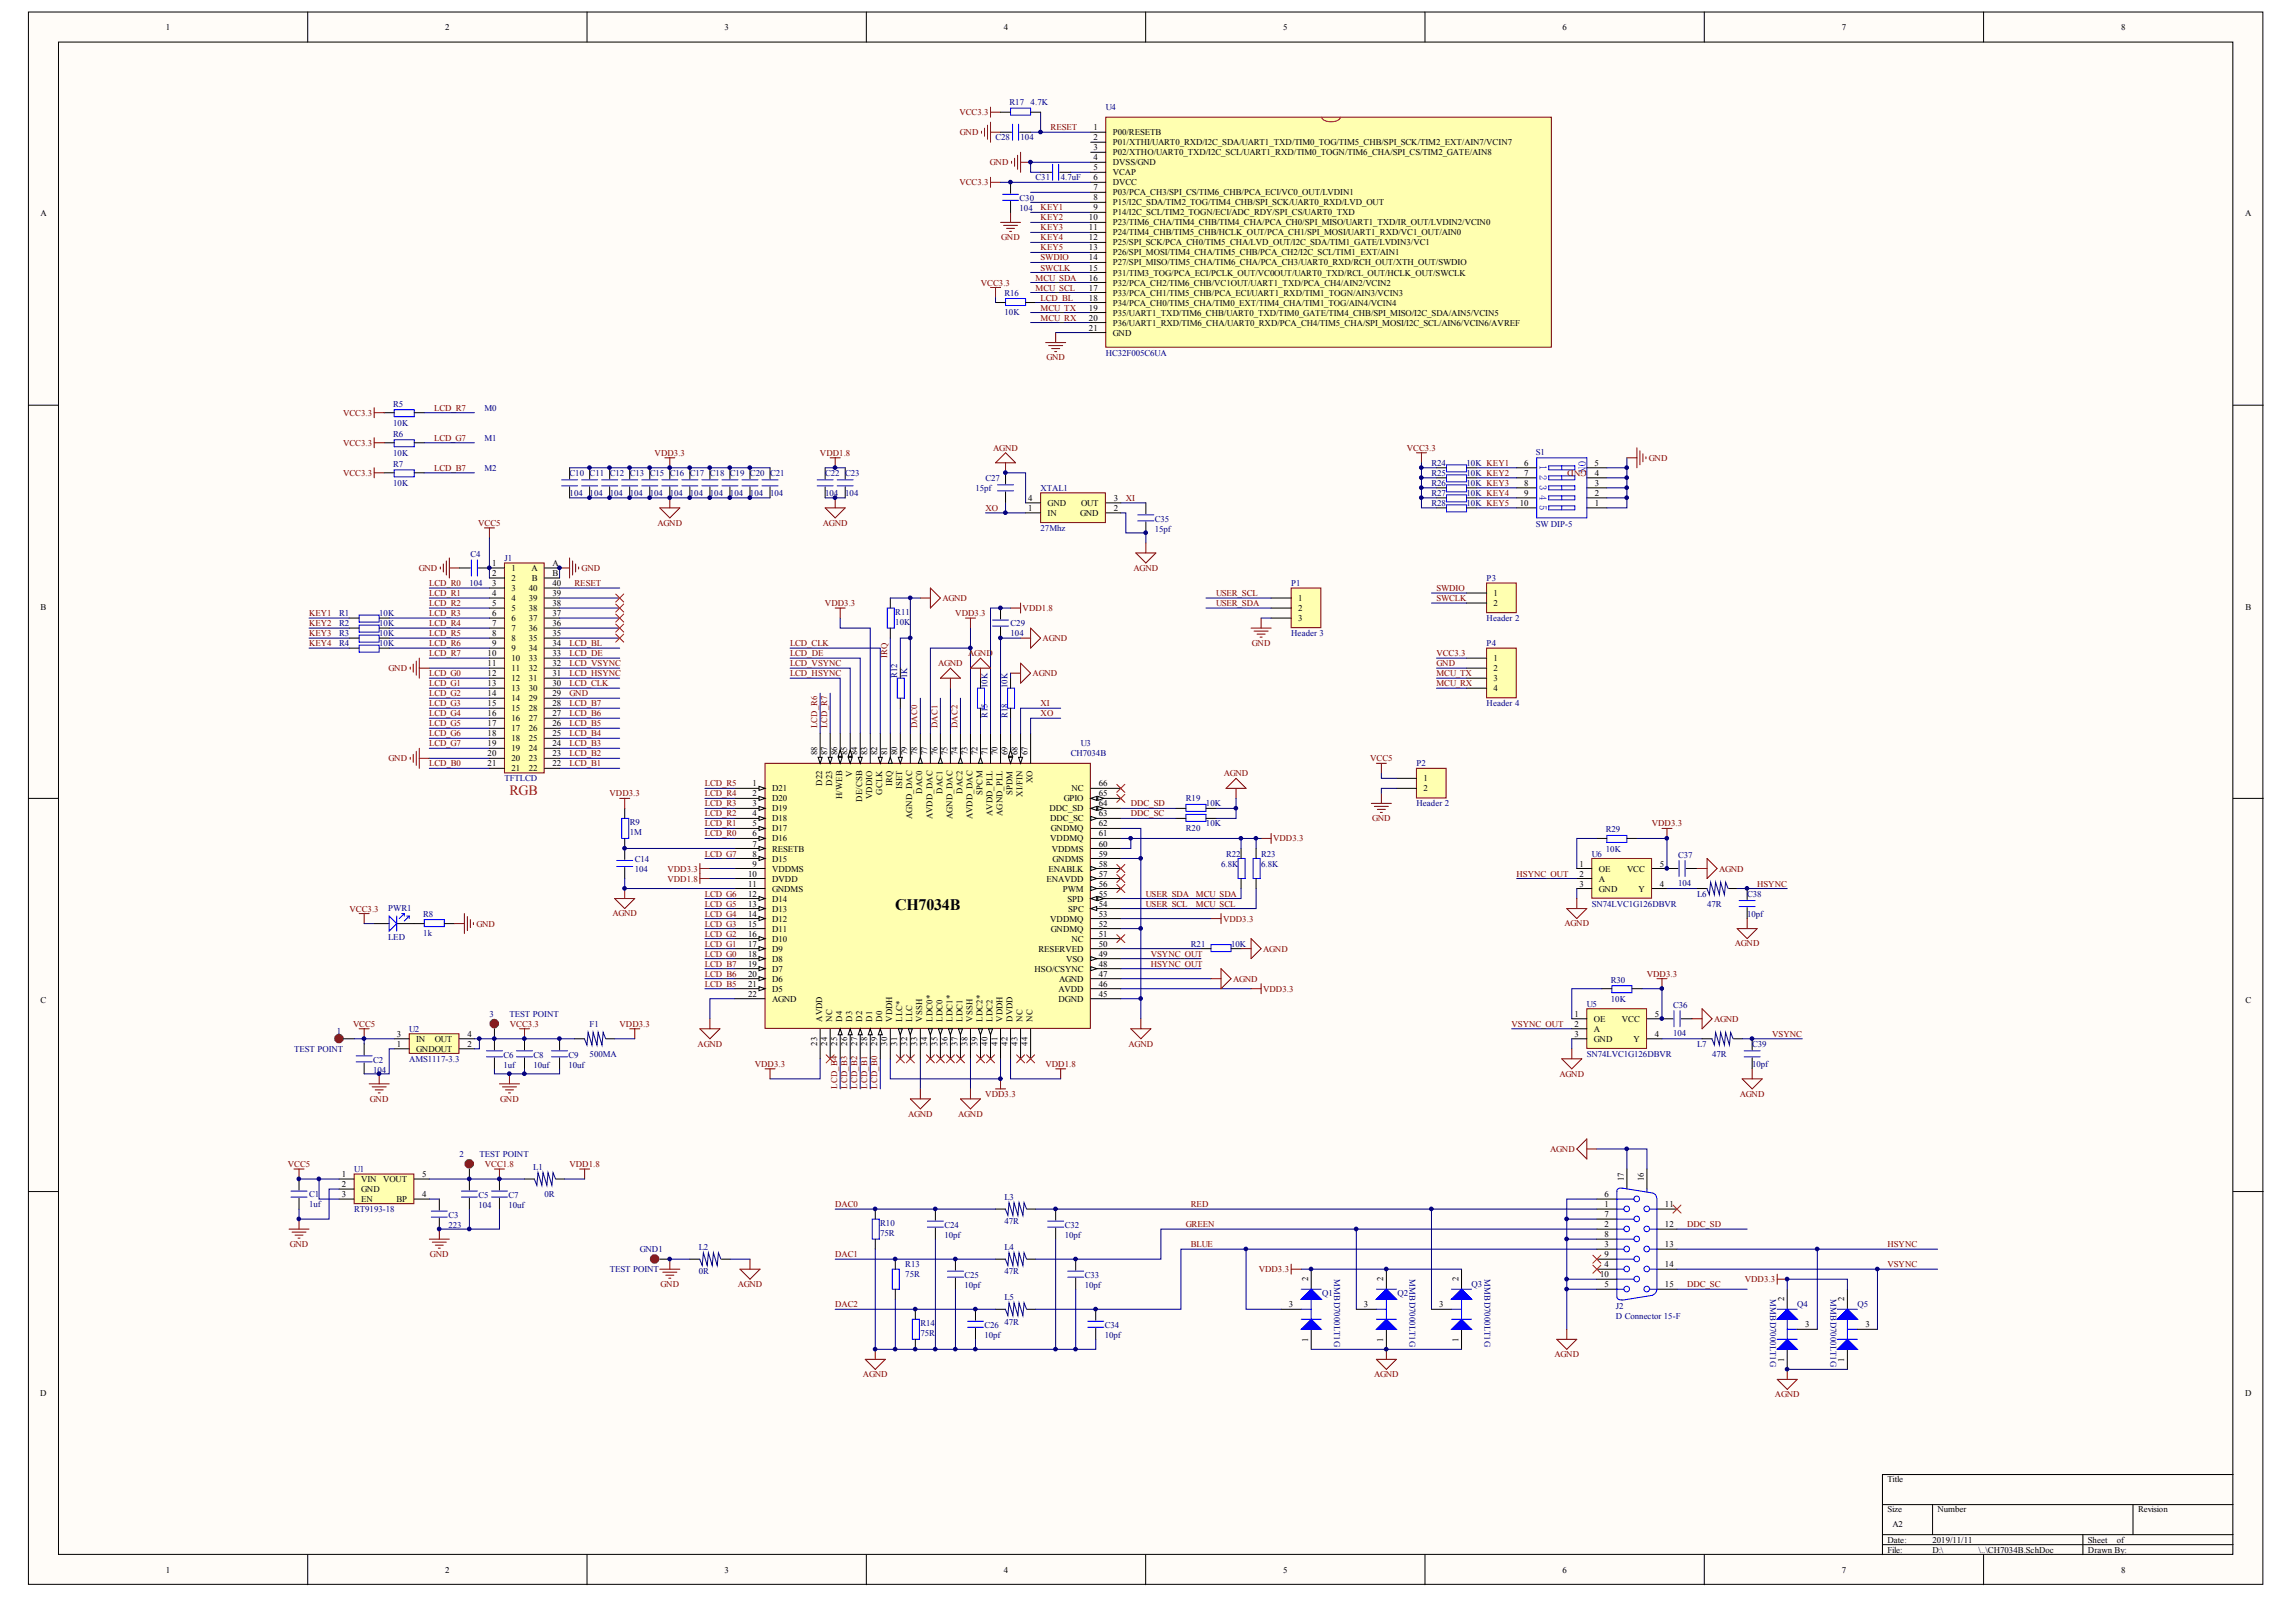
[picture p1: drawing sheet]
<svg xmlns="http://www.w3.org/2000/svg" width="287mm" height="200mm" viewBox="0 0 287 200" stroke-linecap="round" stroke-linejoin="round" font-family="sans-serif">
<defs><g id="words">
<text font-size="2" x="111.9" y="113.7">CH7034B</text>
<text font-size="1.8" fill="#f00" x="63.7" y="99.3">RGB</text>
<g font-size="1.3" fill="#00f">
<text x="192.4" y="58.1" transform="rotate(90 192.4 58.1)">1</text>
<text x="192.4" y="59.3" transform="rotate(90 192.4 59.3)">2</text>
<text x="197.3" y="57.6" transform="rotate(90 197.3 57.6)">ON</text>
<text x="192.4" y="60.6" transform="rotate(90 192.4 60.6)">3</text>
<text x="192.4" y="61.8" transform="rotate(90 192.4 61.8)">4</text>
<text x="192.4" y="63.1" transform="rotate(90 192.4 63.1)">5</text>
</g>
<g font-size="1.1">
<text x="20.7" y="3.7">1</text>
<text x="55.6" y="3.7">2</text>
<text x="90.5" y="3.7">3</text>
<text x="125.5" y="3.7">4</text>
<text x="160.4" y="3.7">5</text>
<text x="195.3" y="3.7">6</text>
<text x="230.2" y="3.7">7</text>
<text x="265.1" y="3.7">8</text>
<text x="136.6" y="16.3">1</text>
<text x="136.6" y="17.5">2</text>
<text x="139.1" y="16.9">P00/RESETB</text>
<text x="136.6" y="18.8">3</text>
<text x="136.6" y="20">4</text>
<text x="136.6" y="21.3">5</text>
<text x="136.6" y="22.5">6</text>
<text x="136.6" y="23.8">7</text>
<text x="139.1" y="18.2">P01/XTHI/UART0_RXD/I2C_SDA/UART1_TXD/TIM0_TOG/TIM5_CHB/SPI_SCK/TIM2_EXT/AIN7/VCIN7</text>
<text x="139.1" y="19.4">P02/XTHO/UART0_TXD/I2C_SCL/UART1_RXD/TIM0_TOGN/TIM6_CHA/SPI_CS/TIM2_GATE/AIN8</text>
<text x="139.1" y="20.7">DVSS/GND</text>
<text x="139.1" y="21.9">VCAP</text>
<text x="139.1" y="23.2">DVCC</text>
<text x="5.1" y="27">A</text>
<text x="136.1" y="27.5">10</text>
<text x="136.1" y="28.8">11</text>
<text x="136.6" y="25">8</text>
<text x="136.6" y="26.3">9</text>
<text x="139.1" y="24.4">P03/PCA_CH3/SPI_CS/TIM6_CHB/PCA_ECI/VC0_OUT/LVDIN1</text>
<text x="139.1" y="25.7">P15/I2C_SDA/TIM2_TOG/TIM4_CHB/SPI_SCK/UART0_RXD/LVD_OUT</text>
<text x="139.1" y="26.9">P14/I2C_SCL/TIM2_TOGN/ECI/ADC_RDY/SPI_CS/UART0_TXD</text>
<text x="139.1" y="28.2">P23/TIM6_CHA/TIM4_CHB/TIM4_CHA/PCA_CH0/SPI_MISO/UART1_TXD/IR_OUT/LVDIN2/VCIN0</text>
<text x="139.1" y="29.4">P24/TIM4_CHB/TIM5_CHB/HCLK_OUT/PCA_CH1/SPI_MOSI/UART1_RXD/VC1_OUT/AIN0</text>
<text x="280.6" y="27">A</text>
<text x="136.1" y="30">12</text>
<text x="136.1" y="31.3">13</text>
<text x="136.1" y="32.5">14</text>
<text x="136.1" y="33.8">15</text>
<text x="136.1" y="35">16</text>
<text x="139.1" y="30.7">P25/SPI_SCK/PCA_CH0/TIM5_CHA/LVD_OUT/I2C_SDA/TIM1_GATE/LVDIN3/VC1</text>
<text x="139.1" y="31.9">P26/SPI_MOSI/TIM4_CHA/TIM5_CHB/PCA_CH2/I2C_SCL/TIM1_EXT/AIN1</text>
<text x="139.1" y="33.2">P27/SPI_MISO/TIM5_CHA/TIM6_CHA/PCA_CH3/UART0_RXD/RCH_OUT/XTH_OUT/SWDIO</text>
<text x="139.1" y="34.4">P31/TIM3_TOG/PCA_ECI/PCLK_OUT/VC0OUT/UART0_TXD/RCL_OUT/HCLK_OUT/SWCLK</text>
<text x="139.1" y="35.7">P32/PCA_CH2/TIM6_CHB/VC1OUT/UART1_TXD/PCA_CH4/AIN2/VCIN2</text>
<text x="136.1" y="36.3">17</text>
<text x="136.1" y="37.6">18</text>
<text x="136.1" y="38.8">19</text>
<text x="136.1" y="40.1">20</text>
<text x="136.1" y="41.3">21</text>
<text x="139.1" y="36.9">P33/PCA_CH1/TIM5_CHB/PCA_ECI/UART1_RXD/TIM1_TOGN/AIN3/VCIN3</text>
<text x="139.1" y="38.2">P34/PCA_CH0/TIM5_CHA/TIM0_EXT/TIM4_CHA/TIM1_TOG/AIN4/VCIN4</text>
<text x="139.1" y="39.4">P35/UART1_TXD/TIM6_CHB/UART0_TXD/TIM0_GATE/TIM4_CHB/SPI_MISO/I2C_SDA/AIN5/VCIN5</text>
<text x="139.1" y="40.7">P36/UART1_RXD/TIM6_CHA/UART0_RXD/PCA_CH4/TIM5_CHA/SPI_MOSI/I2C_SCL/AIN6/VCIN6/AVREF</text>
<text x="139.1" y="41.9">GND</text>
<text x="190.5" y="59.5">7</text>
<text x="190.5" y="58.2">6</text>
<text x="199.3" y="58.2">5</text>
<text x="199.3" y="59.5">4</text>
<text x="128.5" y="63.8">1</text>
<text x="128.5" y="62.6">4</text>
<text x="130.9" y="64.5">IN</text>
<text x="130.9" y="63.2">GND</text>
<text x="135" y="64.5">GND</text>
<text x="135.1" y="63.2">OUT</text>
<text x="139.2" y="62.6">3</text>
<text x="139.2" y="63.8">2</text>
<text x="189.9" y="63.2">10</text>
<text x="190.5" y="62">9</text>
<text x="190.5" y="60.7">8</text>
<text x="199.3" y="63.2">1</text>
<text x="199.3" y="62">2</text>
<text x="199.3" y="60.7">3</text>
<text x="61.5" y="70.7">1</text>
<text x="61.5" y="72">2</text>
<text x="63.9" y="71.3">1</text>
<text x="66.4" y="71.3">A</text>
<text x="69.1" y="70.7">A</text>
<text x="69.1" y="72">B</text>
<text x="5.1" y="76.2">B</text>
<text x="61.5" y="73.2">3</text>
<text x="61.5" y="74.5">4</text>
<text x="61.5" y="75.7">5</text>
<text x="61.5" y="77">6</text>
<text x="63.9" y="72.6">2</text>
<text x="63.9" y="73.8">3</text>
<text x="63.9" y="75.1">4</text>
<text x="63.9" y="76.3">5</text>
<text x="63.9" y="77.6">6</text>
<text x="66.1" y="77.6">37</text>
<text x="66.1" y="76.3">38</text>
<text x="66.1" y="75.1">39</text>
<text x="66.1" y="73.8">40</text>
<text x="66.5" y="72.6">B</text>
<text x="69.1" y="77">37</text>
<text x="69.1" y="75.7">38</text>
<text x="69.1" y="74.5">39</text>
<text x="69.1" y="73.2">40</text>
<text x="162.2" y="75.1">1</text>
<text x="162.2" y="76.3">2</text>
<text x="162.2" y="77.6">3</text>
<text x="186.7" y="74.5">1</text>
<text x="186.7" y="75.7">2</text>
<text x="280.6" y="76.2">B</text>
<text x="60.9" y="82">10</text>
<text x="60.9" y="83.2">11</text>
<text x="61.5" y="78.2">7</text>
<text x="61.5" y="79.5">8</text>
<text x="61.5" y="80.7">9</text>
<text x="63.9" y="78.9">7</text>
<text x="63.9" y="80.1">8</text>
<text x="63.9" y="81.4">9</text>
<text x="63.9" y="82.6">10</text>
<text x="63.9" y="83.9">11</text>
<text x="66.1" y="83.9">32</text>
<text x="66.1" y="82.6">33</text>
<text x="66.1" y="81.4">34</text>
<text x="66.1" y="80.1">35</text>
<text x="66.1" y="78.9">36</text>
<text x="69.1" y="83.2">32</text>
<text x="69.1" y="82">33</text>
<text x="69.1" y="80.7">34</text>
<text x="69.1" y="79.5">35</text>
<text x="69.1" y="78.2">36</text>
<text x="186.7" y="82.6">1</text>
<text x="186.7" y="83.9">2</text>
<text x="60.9" y="84.5">12</text>
<text x="60.9" y="85.7">13</text>
<text x="60.9" y="87">14</text>
<text x="60.9" y="88.2">15</text>
<text x="60.9" y="89.5">16</text>
<text x="63.9" y="85.1">12</text>
<text x="63.9" y="86.4">13</text>
<text x="63.9" y="87.6">14</text>
<text x="63.9" y="88.9">15</text>
<text x="66.1" y="88.9">28</text>
<text x="66.1" y="87.6">29</text>
<text x="66.1" y="86.4">30</text>
<text x="66.1" y="85.1">31</text>
<text x="69.1" y="89.5">27</text>
<text x="69.1" y="88.2">28</text>
<text x="69.1" y="87">29</text>
<text x="69.1" y="85.7">30</text>
<text x="69.1" y="84.5">31</text>
<text x="186.7" y="85.1">3</text>
<text x="186.7" y="86.4">4</text>
<text x="60.9" y="90.7">17</text>
<text x="60.9" y="92">18</text>
<text x="60.9" y="93.2">19</text>
<text x="60.9" y="94.5">20</text>
<text x="60.9" y="95.7">21</text>
<text x="63.9" y="90.1">16</text>
<text x="63.9" y="91.4">17</text>
<text x="63.9" y="92.6">18</text>
<text x="63.9" y="93.9">19</text>
<text x="63.9" y="95.1">20</text>
<text x="66.1" y="95.1">23</text>
<text x="66.1" y="93.9">24</text>
<text x="66.1" y="92.6">25</text>
<text x="66.1" y="91.4">26</text>
<text x="66.1" y="90.1">27</text>
<text x="69.1" y="95.7">22</text>
<text x="69.1" y="94.5">23</text>
<text x="69.1" y="93.2">24</text>
<text x="69.1" y="92">25</text>
<text x="69.1" y="90.7">26</text>
<text x="102.1" y="94.4" transform="rotate(-90 102.1 94.4)">88</text>
<text x="103.4" y="94.4" transform="rotate(-90 103.4 94.4)">87</text>
<text x="104.6" y="94.4" transform="rotate(-90 104.6 94.4)">86</text>
<text x="105.9" y="94.4" transform="rotate(-90 105.9 94.4)">85</text>
<text x="107.1" y="94.4" transform="rotate(-90 107.1 94.4)">84</text>
<text x="108.4" y="94.4" transform="rotate(-90 108.4 94.4)">83</text>
<text x="109.6" y="94.4" transform="rotate(-90 109.6 94.4)">82</text>
<text x="110.9" y="94.4" transform="rotate(-90 110.9 94.4)">81</text>
<text x="112.1" y="94.4" transform="rotate(-90 112.1 94.4)">80</text>
<text x="113.4" y="94.4" transform="rotate(-90 113.4 94.4)">79</text>
<text x="114.6" y="94.4" transform="rotate(-90 114.6 94.4)">78</text>
<text x="115.9" y="94.4" transform="rotate(-90 115.9 94.4)">77</text>
<text x="117.1" y="94.4" transform="rotate(-90 117.1 94.4)">76</text>
<text x="118.4" y="94.4" transform="rotate(-90 118.4 94.4)">75</text>
<text x="119.6" y="94.4" transform="rotate(-90 119.6 94.4)">74</text>
<text x="120.9" y="94.4" transform="rotate(-90 120.9 94.4)">73</text>
<text x="122.2" y="94.4" transform="rotate(-90 122.2 94.4)">72</text>
<text x="123.4" y="94.4" transform="rotate(-90 123.4 94.4)">71</text>
<text x="124.7" y="94.4" transform="rotate(-90 124.7 94.4)">70</text>
<text x="125.9" y="94.4" transform="rotate(-90 125.9 94.4)">69</text>
<text x="127.2" y="94.4" transform="rotate(-90 127.2 94.4)">68</text>
<text x="128.4" y="94.4" transform="rotate(-90 128.4 94.4)">67</text>
<text x="63.9" y="96.4">21</text>
<text x="66.1" y="96.4">22</text>
<text x="94.1" y="98.3">1</text>
<text x="94.1" y="99.5">2</text>
<text x="94.1" y="100.8">3</text>
<text x="96.5" y="98.9">D21</text>
<text x="96.5" y="100.1">D20</text>
<text x="96.5" y="101.4">D19</text>
<text x="102.7" y="98.1" transform="rotate(-90 102.7 98.1)">D22</text>
<text x="104" y="98.1" transform="rotate(-90 104 98.1)">D23</text>
<text x="105.2" y="99.8" transform="rotate(-90 105.2 99.8)">H/WEB</text>
<text x="106.5" y="97" transform="rotate(-90 106.5 97)">V</text>
<text x="107.7" y="100.2" transform="rotate(-90 107.7 100.2)">DE/CSB</text>
<text x="109" y="99.8" transform="rotate(-90 109 99.8)">VDDIO</text>
<text x="110.3" y="99.3" transform="rotate(-90 110.3 99.3)">GCLK</text>
<text x="111.5" y="98.2" transform="rotate(-90 111.5 98.2)">IRQ</text>
<text x="112.8" y="98.6" transform="rotate(-90 112.8 98.6)">ISET</text>
<text x="115.3" y="99.2" transform="rotate(-90 115.3 99.2)">DAC0</text>
<text x="117.8" y="99.2" transform="rotate(-90 117.8 99.2)">DAC1</text>
<text x="120.3" y="99.2" transform="rotate(-90 120.3 99.2)">DAC2</text>
<text x="122.8" y="99.3" transform="rotate(-90 122.8 99.3)">SPCM</text>
<text x="124" y="102" transform="rotate(-90 124 102)">AVDD_PLL</text>
<text x="125.3" y="102" transform="rotate(-90 125.3 102)">AGND_PLL</text>
<text x="126.5" y="99.3" transform="rotate(-90 126.5 99.3)">SPDM</text>
<text x="127.8" y="99.5" transform="rotate(-90 127.8 99.5)">XI/FIN</text>
<text x="129" y="97.8" transform="rotate(-90 129 97.8)">XO</text>
<text x="131.2" y="101.4">DDC_SD</text>
<text x="132.9" y="100.1">GPIO</text>
<text x="133.9" y="98.9">NC</text>
<text x="137.3" y="100.8">64</text>
<text x="137.3" y="99.5">65</text>
<text x="137.3" y="98.3">66</text>
<text x="177.9" y="97.6">1</text>
<text x="177.9" y="98.9">2</text>
<text x="94.1" y="102">4</text>
<text x="94.1" y="103.3">5</text>
<text x="94.1" y="104.5">6</text>
<text x="94.1" y="105.8">7</text>
<text x="94.1" y="107">8</text>
<text x="96.5" y="102.6">D18</text>
<text x="96.5" y="103.9">D17</text>
<text x="96.5" y="105.1">D16</text>
<text x="96.5" y="106.4">RESETB</text>
<text x="96.5" y="107.6">D15</text>
<text x="114" y="102.4" transform="rotate(-90 114 102.4)">AGND_DAC</text>
<text x="116.5" y="102.4" transform="rotate(-90 116.5 102.4)">AVDD_DAC</text>
<text x="119" y="102.4" transform="rotate(-90 119 102.4)">AGND_DAC</text>
<text x="121.5" y="102.4" transform="rotate(-90 121.5 102.4)">AVDD_DAC</text>
<text x="131.3" y="105.1">VDDMQ</text>
<text x="131.3" y="102.6">DDC_SC</text>
<text x="131.3" y="103.9">GNDMQ</text>
<text x="131.5" y="106.4">VDDMS</text>
<text x="131.5" y="107.6">GNDMS</text>
<text x="137.3" y="107">59</text>
<text x="137.3" y="105.8">60</text>
<text x="137.3" y="104.5">61</text>
<text x="137.3" y="103.3">62</text>
<text x="137.3" y="102">63</text>
<text x="93.5" y="109.5">10</text>
<text x="93.5" y="110.8">11</text>
<text x="93.5" y="112">12</text>
<text x="93.5" y="113.3">13</text>
<text x="94.1" y="108.3">9</text>
<text x="96.5" y="108.9">VDDMS</text>
<text x="96.5" y="110.1">DVDD</text>
<text x="96.5" y="111.4">GNDMS</text>
<text x="96.5" y="112.6">D14</text>
<text x="96.5" y="113.9">D13</text>
<text x="130.8" y="110.1">ENAVDD</text>
<text x="131" y="108.9">ENABLK</text>
<text x="132.8" y="111.4">PWM</text>
<text x="133.4" y="112.6">SPD</text>
<text x="133.5" y="113.9">SPC</text>
<text x="137.3" y="113.3">54</text>
<text x="137.3" y="112">55</text>
<text x="137.3" y="110.8">56</text>
<text x="137.3" y="109.5">57</text>
<text x="137.3" y="108.3">58</text>
<text x="197.4" y="108.3">1</text>
<text x="197.4" y="109.5">2</text>
<text x="197.4" y="110.8">3</text>
<text x="199.8" y="108.9">OE</text>
<text x="199.8" y="110.1">A</text>
<text x="199.8" y="111.4">GND</text>
<text x="203.3" y="108.9">VCC</text>
<text x="204.8" y="111.4">Y</text>
<text x="207.4" y="110.8">4</text>
<text x="207.4" y="108.3">5</text>
<text x="93.5" y="114.5">14</text>
<text x="93.5" y="115.8">15</text>
<text x="93.5" y="117">16</text>
<text x="93.5" y="118.3">17</text>
<text x="93.5" y="119.5">18</text>
<text x="96.5" y="115.1">D12</text>
<text x="96.5" y="116.4">D11</text>
<text x="96.5" y="117.6">D10</text>
<text x="96.5" y="118.9">D9</text>
<text x="129.8" y="118.9">RESERVED</text>
<text x="131.3" y="115.1">VDDMQ</text>
<text x="131.3" y="116.4">GNDMQ</text>
<text x="133.9" y="117.6">NC</text>
<text x="137.3" y="119.5">49</text>
<text x="137.3" y="118.3">50</text>
<text x="137.3" y="117">51</text>
<text x="137.3" y="115.8">52</text>
<text x="137.3" y="114.5">53</text>
<text x="5.1" y="125.3">C</text>
<text x="93.5" y="120.8">19</text>
<text x="93.5" y="122">20</text>
<text x="93.5" y="123.3">21</text>
<text x="93.5" y="124.5">22</text>
<text x="96.5" y="120.2">D8</text>
<text x="96.5" y="121.4">D7</text>
<text x="96.5" y="122.7">D6</text>
<text x="96.5" y="123.9">D5</text>
<text x="96.5" y="125.2">AGND</text>
<text x="129.3" y="121.4">HSO/CSYNC</text>
<text x="132.3" y="123.9">AVDD</text>
<text x="132.3" y="125.2">DGND</text>
<text x="132.4" y="122.7">AGND</text>
<text x="133.2" y="120.2">VSO</text>
<text x="137.3" y="124.5">45</text>
<text x="137.3" y="123.3">46</text>
<text x="137.3" y="122">47</text>
<text x="137.3" y="120.8">48</text>
<text x="280.6" y="125.3">C</text>
<text x="49.6" y="130.8">1</text>
<text x="49.6" y="129.5">3</text>
<text x="52" y="131.4">GNDOUT</text>
<text x="52" y="130.2">IN</text>
<text x="54.3" y="130.2">OUT</text>
<text x="58.4" y="130.8">2</text>
<text x="58.4" y="129.5">4</text>
<text x="102.1" y="130.6" transform="rotate(-90 102.1 130.6)">23</text>
<text x="102.7" y="127.7" transform="rotate(-90 102.7 127.7)">AVDD</text>
<text x="103.4" y="130.6" transform="rotate(-90 103.4 130.6)">24</text>
<text x="104" y="127.7" transform="rotate(-90 104 127.7)">NC</text>
<text x="104.6" y="130.6" transform="rotate(-90 104.6 130.6)">25</text>
<text x="105.2" y="127.7" transform="rotate(-90 105.2 127.7)">D4</text>
<text x="105.9" y="130.6" transform="rotate(-90 105.9 130.6)">26</text>
<text x="106.5" y="127.7" transform="rotate(-90 106.5 127.7)">D3</text>
<text x="107.1" y="130.6" transform="rotate(-90 107.1 130.6)">27</text>
<text x="107.7" y="127.7" transform="rotate(-90 107.7 127.7)">D2</text>
<text x="108.4" y="130.6" transform="rotate(-90 108.4 130.6)">28</text>
<text x="109" y="127.7" transform="rotate(-90 109 127.7)">D1</text>
<text x="109.6" y="130.6" transform="rotate(-90 109.6 130.6)">29</text>
<text x="110.3" y="127.7" transform="rotate(-90 110.3 127.7)">D0</text>
<text x="110.9" y="130.6" transform="rotate(-90 110.9 130.6)">30</text>
<text x="111.5" y="127.7" transform="rotate(-90 111.5 127.7)">VDDH</text>
<text x="112.1" y="130.6" transform="rotate(-90 112.1 130.6)">31</text>
<text x="112.8" y="127.7" transform="rotate(-90 112.8 127.7)">LLC*</text>
<text x="113.4" y="130.6" transform="rotate(-90 113.4 130.6)">32</text>
<text x="114" y="127.7" transform="rotate(-90 114 127.7)">LLC</text>
<text x="114.6" y="130.6" transform="rotate(-90 114.6 130.6)">33</text>
<text x="115.3" y="127.7" transform="rotate(-90 115.3 127.7)">VSSH</text>
<text x="115.9" y="130.6" transform="rotate(-90 115.9 130.6)">34</text>
<text x="116.5" y="127.7" transform="rotate(-90 116.5 127.7)">LDC0*</text>
<text x="117.1" y="130.6" transform="rotate(-90 117.1 130.6)">35</text>
<text x="117.8" y="127.7" transform="rotate(-90 117.8 127.7)">LDC0</text>
<text x="118.4" y="130.6" transform="rotate(-90 118.4 130.6)">36</text>
<text x="119" y="127.7" transform="rotate(-90 119 127.7)">LDC1*</text>
<text x="119.6" y="130.6" transform="rotate(-90 119.6 130.6)">37</text>
<text x="120.3" y="127.7" transform="rotate(-90 120.3 127.7)">LDC1</text>
<text x="120.9" y="130.6" transform="rotate(-90 120.9 130.6)">38</text>
<text x="121.5" y="127.7" transform="rotate(-90 121.5 127.7)">VSSH</text>
<text x="122.2" y="130.6" transform="rotate(-90 122.2 130.6)">39</text>
<text x="122.8" y="127.7" transform="rotate(-90 122.8 127.7)">LDC2*</text>
<text x="123.4" y="130.6" transform="rotate(-90 123.4 130.6)">40</text>
<text x="124" y="127.7" transform="rotate(-90 124 127.7)">LDC2</text>
<text x="124.7" y="130.6" transform="rotate(-90 124.7 130.6)">41</text>
<text x="125.3" y="127.7" transform="rotate(-90 125.3 127.7)">VDDH</text>
<text x="125.9" y="130.6" transform="rotate(-90 125.9 130.6)">42</text>
<text x="126.5" y="127.7" transform="rotate(-90 126.5 127.7)">DVDD</text>
<text x="127.2" y="130.6" transform="rotate(-90 127.2 130.6)">43</text>
<text x="127.8" y="127.7" transform="rotate(-90 127.8 127.7)">NC</text>
<text x="128.4" y="130.6" transform="rotate(-90 128.4 130.6)">44</text>
<text x="129" y="127.7" transform="rotate(-90 129 127.7)">NC</text>
<text x="196.8" y="127">1</text>
<text x="196.8" y="128.3">2</text>
<text x="196.8" y="129.5">3</text>
<text x="199.2" y="127.7">OE</text>
<text x="199.2" y="128.9">A</text>
<text x="199.2" y="130.2">GND</text>
<text x="202.7" y="127.7">VCC</text>
<text x="204.1" y="130.2">Y</text>
<text x="206.8" y="129.5">4</text>
<text x="206.8" y="127">5</text>
<text x="42.7" y="147.1">1</text>
<text x="42.7" y="148.3">2</text>
<text x="42.7" y="149.6">3</text>
<text x="45.1" y="147.7">VIN</text>
<text x="45.1" y="148.9">GND</text>
<text x="47.9" y="147.7">VOUT</text>
<text x="52.8" y="149.6">4</text>
<text x="52.8" y="147.1">5</text>
<text x="200.5" y="149.6">6</text>
<text x="202.9" y="147.6" transform="rotate(-90 202.9 147.6)">17</text>
<text x="205.4" y="147.6" transform="rotate(-90 205.4 147.6)">16</text>
<text x="45.1" y="150.2">EN</text>
<text x="49.5" y="150.2">BP</text>
<text x="200.5" y="150.8">1</text>
<text x="200.5" y="153.3">2</text>
<text x="200.5" y="155.8">3</text>
<text x="200.5" y="152.1">7</text>
<text x="200.5" y="154.6">8</text>
<text x="208.1" y="150.8">11</text>
<text x="208.1" y="153.3">12</text>
<text x="208.1" y="155.8">13</text>
<text x="163.5" y="160.1" transform="rotate(-90 163.5 160.1)">2</text>
<text x="172.9" y="160.1" transform="rotate(-90 172.9 160.1)">2</text>
<text x="182.3" y="160.1" transform="rotate(-90 182.3 160.1)">2</text>
<text x="200" y="159.6">10</text>
<text x="200.5" y="158.3">4</text>
<text x="200.5" y="160.8">5</text>
<text x="200.5" y="157.1">9</text>
<text x="208.1" y="158.3">14</text>
<text x="208.1" y="160.8">15</text>
<text x="161.1" y="163.3">3</text>
<text x="163.5" y="167.6" transform="rotate(-90 163.5 167.6)">1</text>
<text x="170.5" y="163.3">3</text>
<text x="172.9" y="167.6" transform="rotate(-90 172.9 167.6)">1</text>
<text x="179.8" y="163.3">3</text>
<text x="182.3" y="167.6" transform="rotate(-90 182.3 167.6)">1</text>
<text x="223" y="162.6" transform="rotate(-90 223 162.6)">2</text>
<text x="225.6" y="165.8">3</text>
<text x="230.5" y="162.6" transform="rotate(-90 230.5 162.6)">2</text>
<text x="233.1" y="165.8">3</text>
<text x="223" y="170.1" transform="rotate(-90 223 170.1)">1</text>
<text x="230.5" y="170.1" transform="rotate(-90 230.5 170.1)">1</text>
<text x="5" y="174.4">D</text>
<text x="280.6" y="174.4">D</text>
<text x="235.9" y="185.2">Title</text>
<text x="235.9" y="189">Size</text>
<text x="236.5" y="190.8">A2</text>
<text x="242.1" y="189">Number</text>
<text x="267.2" y="189">Revision</text>
<text x="20.7" y="196.5">1</text>
<text x="55.6" y="196.5">2</text>
<text x="90.5" y="196.5">3</text>
<text x="125.5" y="196.5">4</text>
<text x="160.4" y="196.5">5</text>
<text x="195.3" y="196.5">6</text>
<text x="230.2" y="196.5">7</text>
<text x="235.9" y="192.7">Date:</text>
<text x="235.9" y="194">File:</text>
<text x="241.5" y="192.7">2019/11/11</text>
<text x="241.5" y="194">D:\</text>
<text x="247.3" y="194">\..\CH7034B.SchDoc</text>
<text x="260.9" y="192.7">Sheet</text>
<text x="260.9" y="194">Drawn By:</text>
<text x="264.6" y="192.7">of</text>
<text x="265.1" y="196.5">8</text>
</g>
<g font-size="1.1" fill="#800000">
<text x="119.9" y="14.4">VCC3.3</text>
<text x="120" y="16.9">GND</text>
<text x="131.3" y="16.3">RESET</text>
<text x="119.9" y="23.2">VCC3.3</text>
<text x="123.7" y="20.7">GND</text>
<text x="130" y="26.3">KEY1</text>
<text x="130" y="27.5">KEY2</text>
<text x="130" y="28.8">KEY3</text>
<text x="122.6" y="35.7">VCC3.3</text>
<text x="125.1" y="30">GND</text>
<text x="129.4" y="35">MCU_SDA</text>
<text x="130" y="32.5">SWDIO</text>
<text x="130" y="33.8">SWCLK</text>
<text x="130" y="30">KEY4</text>
<text x="130" y="31.3">KEY5</text>
<text x="129.4" y="36.3">MCU_SCL</text>
<text x="130" y="38.8">MCU_TX</text>
<text x="130" y="40.1">MCU_RX</text>
<text x="130" y="37.6">LCD_BL</text>
<text x="130.8" y="45">GND</text>
<text x="42.9" y="51.9">VCC3.3</text>
<text x="54.3" y="51.3">LCD_R7</text>
<text x="42.9" y="59.5">VCC3.3</text>
<text x="42.9" y="55.7">VCC3.3</text>
<text x="54.3" y="58.8">LCD_B7</text>
<text x="54.3" y="55.1">LCD_G7</text>
<text x="81.8" y="56.9">VDD3.3</text>
<text x="102.5" y="56.9">VDD1.8</text>
<text x="124.1" y="56.3">AGND</text>
<text x="175.8" y="56.3">VCC3.3</text>
<text x="198.3" y="58.7" transform="rotate(-180 198.3 58.7)">GND</text>
<text x="206.1" y="57.6">GND</text>
<text x="59.8" y="65.7">VCC5</text>
<text x="82.2" y="65.7">AGND</text>
<text x="102.8" y="65.7">AGND</text>
<text x="123.2" y="63.8">XO</text>
<text x="140.7" y="62.6">XI</text>
<text x="52.3" y="71.3">GND</text>
<text x="72.7" y="71.3">GND</text>
<text x="141.7" y="71.3">AGND</text>
<text x="38.6" y="77">KEY1</text>
<text x="53.6" y="77">LCD_R3</text>
<text x="53.6" y="73.2">LCD_R0</text>
<text x="53.6" y="74.5">LCD_R1</text>
<text x="53.6" y="75.7">LCD_R2</text>
<text x="71.8" y="73.2">RESET</text>
<text x="103.1" y="75.7">VDD3.3</text>
<text x="117.8" y="75.1">AGND</text>
<text x="119.4" y="77">VDD3.3</text>
<text x="127.8" y="76.3">VDD1.8</text>
<text x="152" y="74.5">USER_SCL</text>
<text x="152" y="75.7">USER_SDA</text>
<text x="179.5" y="73.8">SWDIO</text>
<text x="179.5" y="75.1">SWCLK</text>
<text x="38.6" y="78.2">KEY2</text>
<text x="38.6" y="79.5">KEY3</text>
<text x="38.6" y="80.7">KEY4</text>
<text x="48.6" y="83.9">GND</text>
<text x="53.6" y="78.2">LCD_R4</text>
<text x="53.6" y="79.5">LCD_R5</text>
<text x="53.6" y="80.7">LCD_R6</text>
<text x="53.6" y="82">LCD_R7</text>
<text x="71.2" y="82">LCD_DE</text>
<text x="71.2" y="83.2">LCD_VSYNC</text>
<text x="71.2" y="80.7">LCD_BL</text>
<text x="98.7" y="83.2">LCD_VSYNC</text>
<text x="98.7" y="82">LCD_DE</text>
<text x="98.7" y="80.7">LCD_CLK</text>
<text x="110.9" y="82.2" transform="rotate(-90 110.9 82.2)">IRQ</text>
<text x="117.2" y="83.2">AGND</text>
<text x="121" y="82">AGND</text>
<text x="130.3" y="80.1">AGND</text>
<text x="156.4" y="80.7">GND</text>
<text x="179.5" y="82">VCC3.3</text>
<text x="179.5" y="83.2">GND</text>
<text x="53.6" y="87">LCD_G2</text>
<text x="53.6" y="88.2">LCD_G3</text>
<text x="53.6" y="89.5">LCD_G4</text>
<text x="53.6" y="84.5">LCD_G0</text>
<text x="53.6" y="85.7">LCD_G1</text>
<text x="71.2" y="89.5">LCD_B6</text>
<text x="71.2" y="88.2">LCD_B7</text>
<text x="71.2" y="84.5">LCD_HSYNC</text>
<text x="71.2" y="85.7">LCD_CLK</text>
<text x="71.2" y="87">GND</text>
<text x="98.7" y="84.5">LCD_HSYNC</text>
<text x="129" y="84.5">AGND</text>
<text x="130" y="89.5">XO</text>
<text x="130" y="88.2">XI</text>
<text x="179.5" y="84.5">MCU_TX</text>
<text x="179.5" y="85.7">MCU_RX</text>
<text x="48.6" y="95.1">GND</text>
<text x="53.6" y="90.7">LCD_G5</text>
<text x="53.6" y="92">LCD_G6</text>
<text x="53.6" y="93.2">LCD_G7</text>
<text x="53.6" y="95.7">LCD_B0</text>
<text x="71.2" y="93.2">LCD_B3</text>
<text x="71.2" y="92">LCD_B4</text>
<text x="71.2" y="90.7">LCD_B5</text>
<text x="71.2" y="95.7">LCD_B1</text>
<text x="71.2" y="94.5">LCD_B2</text>
<text x="102.1" y="91" transform="rotate(-90 102.1 91)">LCD_R6</text>
<text x="103.4" y="91" transform="rotate(-90 103.4 91)">LCD_R7</text>
<text x="114.6" y="91" transform="rotate(-90 114.6 91)">DAC0</text>
<text x="117.1" y="91" transform="rotate(-90 117.1 91)">DAC1</text>
<text x="119.6" y="91" transform="rotate(-90 119.6 91)">DAC2</text>
<text x="171.2" y="95.1">VCC5</text>
<text x="76.2" y="99.5">VDD3.3</text>
<text x="88.1" y="100.8">LCD_R3</text>
<text x="88.1" y="99.5">LCD_R4</text>
<text x="88.1" y="98.3">LCD_R5</text>
<text x="141.3" y="100.8">DDC_SD</text>
<text x="152.9" y="97">AGND</text>
<text x="88.1" y="107">LCD_G7</text>
<text x="88.1" y="104.5">LCD_R0</text>
<text x="88.1" y="103.3">LCD_R1</text>
<text x="88.1" y="102">LCD_R2</text>
<text x="141.3" y="102">DDC_SC</text>
<text x="159.1" y="105.1">VDD3.3</text>
<text x="171.5" y="102.6">GND</text>
<text x="206.4" y="103.3">VDD3.3</text>
<text x="43.7" y="113.9">VCC3.3</text>
<text x="83.4" y="108.9">VDD3.3</text>
<text x="83.4" y="110.1">VDD1.8</text>
<text x="88.1" y="113.3">LCD_G5</text>
<text x="88.1" y="112">LCD_G6</text>
<text x="143.2" y="112">USER_SDA</text>
<text x="143.2" y="113.3">USER_SCL</text>
<text x="149.5" y="113.3">MCU_SCL</text>
<text x="149.5" y="112">MCU_SDA</text>
<text x="189.5" y="109.5">HSYNC_OUT</text>
<text x="214.8" y="108.9">AGND</text>
<text x="219.6" y="110.8">HSYNC</text>
<text x="59.5" y="115.8">GND</text>
<text x="76.5" y="114.5">AGND</text>
<text x="88.1" y="119.5">LCD_G0</text>
<text x="88.1" y="118.3">LCD_G1</text>
<text x="88.1" y="117">LCD_G2</text>
<text x="88.1" y="115.8">LCD_G3</text>
<text x="88.1" y="114.5">LCD_G4</text>
<text x="143.8" y="119.5">VSYNC_OUT</text>
<text x="152.8" y="115.1">VDD3.3</text>
<text x="157.9" y="118.9">AGND</text>
<text x="195.5" y="115.7">AGND</text>
<text x="216.8" y="118.3">AGND</text>
<text x="88.1" y="123.3">LCD_B5</text>
<text x="88.1" y="122">LCD_B6</text>
<text x="88.1" y="120.8">LCD_B7</text>
<text x="143.8" y="120.8">HSYNC_OUT</text>
<text x="154.1" y="122.7">AGND</text>
<text x="157.9" y="123.9">VDD3.3</text>
<text x="205.8" y="122">VDD3.3</text>
<text x="44.1" y="128.3">VCC5</text>
<text x="63.7" y="128.3">VCC3.3</text>
<text x="77.4" y="128.3">VDD3.3</text>
<text x="87.2" y="130.8">AGND</text>
<text x="141" y="130.8">AGND</text>
<text x="188.9" y="128.3">VSYNC_OUT</text>
<text x="214.2" y="127.7">AGND</text>
<text x="221.5" y="129.5">VSYNC</text>
<text x="46.2" y="137.6">GND</text>
<text x="62.5" y="137.6">GND</text>
<text x="94.3" y="133.3">VDD3.3</text>
<text x="104.6" y="136" transform="rotate(-90 104.6 136)">LCD_B4</text>
<text x="105.9" y="136" transform="rotate(-90 105.9 136)">LCD_B3</text>
<text x="107.1" y="136" transform="rotate(-90 107.1 136)">LCD_B2</text>
<text x="108.4" y="136" transform="rotate(-90 108.4 136)">LCD_B1</text>
<text x="109.6" y="136" transform="rotate(-90 109.6 136)">LCD_B0</text>
<text x="123.1" y="137">VDD3.3</text>
<text x="130.6" y="133.3">VDD1.8</text>
<text x="194.9" y="134.5">AGND</text>
<text x="217.4" y="137">AGND</text>
<text x="113.5" y="139.5">AGND</text>
<text x="119.7" y="139.5">AGND</text>
<text x="193.7" y="143.9">AGND</text>
<text x="36" y="145.8">VCC5</text>
<text x="60.6" y="145.8">VCC1.8</text>
<text x="71.2" y="145.8">VDD1.8</text>
<text x="36.2" y="155.8">GND</text>
<text x="104.4" y="150.8">DAC0</text>
<text x="148.2" y="153.3">GREEN</text>
<text x="148.8" y="150.8">RED</text>
<text x="148.8" y="155.8">BLUE</text>
<text x="210.8" y="153.3">DDC_SD</text>
<text x="235.9" y="155.8">HSYNC</text>
<text x="53.7" y="157">GND</text>
<text x="82.5" y="160.8">GND</text>
<text x="92.2" y="160.8">AGND</text>
<text x="104.4" y="157.1">DAC1</text>
<text x="157.3" y="159">VDD3.3</text>
<text x="210.8" y="160.8">DDC_SC</text>
<text x="218" y="160.2">VDD3.3</text>
<text x="235.9" y="158.3">VSYNC</text>
<text x="104.4" y="163.3">DAC2</text>
<text x="107.8" y="172.1">AGND</text>
<text x="171.7" y="172.1">AGND</text>
<text x="194.3" y="169.6">AGND</text>
<text x="221.8" y="174.6">AGND</text>
</g>
<g font-size="1.1" fill="#000080">
<text x="124.4" y="17.5">C28</text>
<text x="126.2" y="13.1">R17</text>
<text x="127.5" y="17.5">104</text>
<text x="128.8" y="13.1">4.7K</text>
<text x="138.2" y="13.8">U4</text>
<text x="129.4" y="22.5">C31</text>
<text x="132.6" y="22.5">4.7uF</text>
<text x="127.4" y="25.2">C30</text>
<text x="127.4" y="26.4">104</text>
<text x="125.5" y="36.9">R16</text>
<text x="125.5" y="39.3">10K</text>
<text x="138.2" y="44.4">HC32F005C6UA</text>
<text x="49.1" y="50.8">R5</text>
<text x="49.1" y="53.2">10K</text>
<text x="60.5" y="51.3">M0</text>
<text x="49.1" y="58.3">R7</text>
<text x="49.1" y="54.6">R6</text>
<text x="49.1" y="56.9">10K</text>
<text x="60.5" y="55.1">M1</text>
<text x="60.5" y="58.8">M2</text>
<text x="71.2" y="59.5">C10 C11 C12 C13 C15 C16 C17 C18 C19 C20 C21</text>
<text x="103.1" y="59.5">C22 C23</text>
<text x="178.9" y="58.2">R24</text>
<text x="178.9" y="59.5">R25</text>
<text x="183.3" y="58.2">10K KEY1</text>
<text x="183.3" y="59.5">10K KEY2</text>
<text x="191.9" y="56.8">S1</text>
<text x="49.1" y="60.7">10K</text>
<text x="71.2" y="62">104</text>
<text x="73.7" y="62">104</text>
<text x="76.2" y="62">104</text>
<text x="78.7" y="62">104</text>
<text x="81.2" y="62">104</text>
<text x="83.7" y="62">104</text>
<text x="86.2" y="62">104</text>
<text x="88.7" y="62">104</text>
<text x="91.2" y="62">104</text>
<text x="93.7" y="62">104</text>
<text x="96.2" y="62">104</text>
<text x="103.1" y="62">104</text>
<text x="105.6" y="62">104</text>
<text x="121.9" y="61.3">15pf</text>
<text x="123.2" y="60.1">C27</text>
<text x="130" y="61.3">XTAL1</text>
<text x="144.3" y="65.2">C35</text>
<text x="178.9" y="60.7">R26</text>
<text x="178.9" y="62">R27</text>
<text x="178.9" y="63.2">R28</text>
<text x="183.3" y="60.7">10K KEY3</text>
<text x="183.3" y="62">10K KEY4</text>
<text x="183.3" y="63.2">10K KEY5</text>
<text x="191.9" y="65.8">SW DIP-5</text>
<text x="58.8" y="69.6">C4</text>
<text x="63" y="70.1">J1</text>
<text x="130" y="66.3">27Mhz</text>
<text x="144.3" y="66.5">15pf</text>
<text x="42.4" y="77">R1</text>
<text x="47.4" y="77">10K</text>
<text x="58.7" y="73.2">104</text>
<text x="111.9" y="76.8">R11</text>
<text x="161.4" y="73.2">P1</text>
<text x="185.8" y="72.6">P3</text>
<text x="185.8" y="77.6">Header 2</text>
<text x="42.4" y="78.2">R2</text>
<text x="42.4" y="79.5">R3</text>
<text x="42.4" y="80.7">R4</text>
<text x="47.4" y="78.2">10K</text>
<text x="47.4" y="79.5">10K</text>
<text x="47.4" y="80.7">10K</text>
<text x="111.9" y="78.1">10K</text>
<text x="126.3" y="78.2">C29</text>
<text x="126.3" y="79.5">104</text>
<text x="161.4" y="79.5">Header 3</text>
<text x="185.8" y="80.7">P4</text>
<text x="112.1" y="84.7" transform="rotate(-90 112.1 84.7)">R12</text>
<text x="113.4" y="84.7" transform="rotate(-90 113.4 84.7)">1K</text>
<text x="123.4" y="89.7" transform="rotate(-90 123.4 89.7)">R15</text>
<text x="123.4" y="86" transform="rotate(-90 123.4 86)">10K</text>
<text x="125.9" y="89.7" transform="rotate(-90 125.9 89.7)">R18</text>
<text x="125.9" y="86" transform="rotate(-90 125.9 86)">10K</text>
<text x="185.8" y="88.2">Header 4</text>
<text x="133.8" y="94.5">CH7034B</text>
<text x="135.1" y="93.2">U3</text>
<text x="177" y="95.7">P2</text>
<text x="63" y="97.6">TFTLCD</text>
<text x="148.2" y="100.1">R19</text>
<text x="150.7" y="100.8">10K</text>
<text x="177" y="100.8">Header 2</text>
<text x="78.7" y="103.1">R9</text>
<text x="78.7" y="104.4">1M</text>
<text x="79.3" y="107.6">C14</text>
<text x="148.2" y="103.9">R20</text>
<text x="150.7" y="103.3">10K</text>
<text x="153.2" y="107">R22</text>
<text x="157.6" y="107">R23</text>
<text x="198.9" y="107">U6</text>
<text x="200.7" y="104">R29</text>
<text x="200.7" y="106.4">10K</text>
<text x="209.7" y="107.1">C37</text>
<text x="48.5" y="113.8">PWR1</text>
<text x="79.3" y="108.9">104</text>
<text x="152.6" y="108.3">6.8K</text>
<text x="157.6" y="108.3">6.8K</text>
<text x="198.9" y="113.3">SN74LVC1G126DBVR</text>
<text x="209.7" y="110.6">104</text>
<text x="212.1" y="112">L6</text>
<text x="213.3" y="113.3">47R</text>
<text x="218.3" y="112">C38</text>
<text x="48.5" y="117.5">LED</text>
<text x="52.9" y="114.5">R8</text>
<text x="52.9" y="116.9">1k</text>
<text x="148.8" y="118.3">R21</text>
<text x="153.8" y="118.3">10K</text>
<text x="218.3" y="114.5">10pf</text>
<text x="198.3" y="125.8">U5</text>
<text x="201.3" y="122.8">R30</text>
<text x="201.3" y="125.2">10K</text>
<text x="209.1" y="125.9">C36</text>
<text x="36.7" y="131.4">TEST POINT</text>
<text x="42.1" y="129.2">1</text>
<text x="51.1" y="128.9">U2</text>
<text x="61.2" y="127">3</text>
<text x="63.7" y="127">TEST POINT</text>
<text x="73.7" y="128.3">F1</text>
<text x="209.1" y="129.4">104</text>
<text x="212.1" y="130.8">L7</text>
<text x="219" y="130.8">C39</text>
<text x="46.6" y="132.8">C2</text>
<text x="46.6" y="134">104</text>
<text x="51.1" y="132.7">AMS1117-3.3</text>
<text x="62.9" y="132.2">C6</text>
<text x="62.9" y="133.4">1uf</text>
<text x="66.7" y="132.2">C8</text>
<text x="66.7" y="133.4">10uf</text>
<text x="71.1" y="132.2">C9</text>
<text x="71.1" y="133.4">10uf</text>
<text x="73.7" y="132">500MA</text>
<text x="198.3" y="132">SN74LVC1G126DBVR</text>
<text x="214" y="132">47R</text>
<text x="219" y="133.3">10pf</text>
<text x="38.6" y="149.6">C1</text>
<text x="44.3" y="146.4">U1</text>
<text x="57.4" y="144.6">2</text>
<text x="59.8" y="149.7">C5</text>
<text x="59.9" y="144.6">TEST POINT</text>
<text x="63.5" y="149.7">C7</text>
<text x="66.6" y="146.1">L1</text>
<text x="68.1" y="149.6">0R</text>
<text x="125.5" y="149.9">L3</text>
<text x="38.6" y="150.8">1uf</text>
<text x="44.3" y="151.4">RT9193-18</text>
<text x="56" y="152.2">C3</text>
<text x="56" y="153.4">223</text>
<text x="59.8" y="150.9">104</text>
<text x="63.5" y="150.9">10uf</text>
<text x="110" y="153.2">R10</text>
<text x="110" y="154.4">75R</text>
<text x="118" y="153.4">C24</text>
<text x="118" y="154.7">10pf</text>
<text x="125.5" y="153">47R</text>
<text x="133.1" y="153.4">C32</text>
<text x="133.1" y="154.7">10pf</text>
<text x="76.2" y="159">TEST POINT</text>
<text x="80" y="156.4">GND1</text>
<text x="87.3" y="156.2">L2</text>
<text x="87.3" y="159.2">0R</text>
<text x="113.1" y="158.3">R13</text>
<text x="113.1" y="159.6">75R</text>
<text x="120.5" y="159.7">C25</text>
<text x="120.5" y="161">10pf</text>
<text x="125.5" y="156.2">L4</text>
<text x="125.5" y="159.2">47R</text>
<text x="135.6" y="159.7">C33</text>
<text x="135.6" y="161">10pf</text>
<text x="165.2" y="162">Q1</text>
<text x="166.8" y="159.8" transform="rotate(90 166.8 159.8)">MMBD7000LT1G</text>
<text x="174.6" y="162">Q2</text>
<text x="176.1" y="159.8" transform="rotate(90 176.1 159.8)">MMBD7000LT1G</text>
<text x="183.9" y="160.8">Q3</text>
<text x="185.5" y="159.8" transform="rotate(90 185.5 159.8)">MMBD7000LT1G</text>
<text x="115" y="165.7">R14</text>
<text x="115" y="167">75R</text>
<text x="123" y="166">C26</text>
<text x="123" y="167.2">10pf</text>
<text x="125.5" y="162.4">L5</text>
<text x="125.5" y="165.5">47R</text>
<text x="138.1" y="166">C34</text>
<text x="138.1" y="167.2">10pf</text>
<text x="201.9" y="163.6">J2</text>
<text x="201.9" y="164.8">D Connector 15-F</text>
<text x="221.2" y="162.3" transform="rotate(90 221.2 162.3)">MMBD7000LT1G</text>
<text x="224.6" y="163.3">Q4</text>
<text x="228.7" y="162.3" transform="rotate(90 228.7 162.3)">MMBD7000LT1G</text>
<text x="232.1" y="163.3">Q5</text>
</g>
</g></defs>
<g fill="#fffcf8" stroke="#000" stroke-width=".12">
<path d="M3.6 1.5h279.2v196.4h-279.2z"/>
<path d="M7.3 5.3h271.7v188.9h-271.7z"/>
</g>
<g fill="none" stroke="#000" stroke-width=".12">
<path d="M38.5 1.5v3.8M73.4 1.5v3.8M108.3 1.5v3.8M143.2 1.5v3.8M178.1 1.5v3.8M213 1.5v3.8M247.9 1.5v3.8M3.6 50.6h3.7M279.1 50.6h3.7M3.6 99.7h3.7M279.1 99.7h3.7M3.6 148.9h3.7"/>
<path d="M279.1 148.9h3.7M38.5 194.2v3.8M73.4 194.2v3.8M108.3 194.2v3.8M143.2 194.2v3.8M178.1 194.2v3.8M213 194.2v3.8M235.3 188h43.8M235.3 191.7h43.8M235.3 193h43.8M241.5 188v3.7M247.9 194.2v3.8"/>
<path d="M260.3 191.7v2.5M266.6 188v3.7M279.1 184.2h-43.8v10"/>
</g>
<path d="M95.6 95.4h40.7v33.1h-40.7z" fill="#ffffb0" stroke="#800000" stroke-width=".12"/>
<path d="M91.8 98.5h3.8" fill="none" stroke="#000" stroke-width=".13"/>
<path d="M94.9 98.2l.7 .3-.7 .2z" fill="#fffcf8" stroke="#000" stroke-width=".12"/>
<path d="M91.8 99.7h3.8" fill="none" stroke="#000" stroke-width=".13"/>
<path d="M94.9 99.5l.7 .2-.7 .3z" fill="#fffcf8" stroke="#000" stroke-width=".12"/>
<path d="M91.8 101h3.8" fill="none" stroke="#000" stroke-width=".13"/>
<path d="M94.9 100.7l.7 .3-.7 .2z" fill="#fffcf8" stroke="#000" stroke-width=".12"/>
<path d="M91.8 102.3h3.8" fill="none" stroke="#000" stroke-width=".13"/>
<path d="M94.9 102l.7 .3-.7 .2z" fill="#fffcf8" stroke="#000" stroke-width=".12"/>
<path d="M91.8 103.5h3.8" fill="none" stroke="#000" stroke-width=".13"/>
<path d="M94.9 103.3l.7 .2-.7 .3z" fill="#fffcf8" stroke="#000" stroke-width=".12"/>
<path d="M91.8 104.8h3.8" fill="none" stroke="#000" stroke-width=".13"/>
<path d="M94.9 104.5l.7 .3-.7 .2z" fill="#fffcf8" stroke="#000" stroke-width=".12"/>
<path d="M91.8 106h3.8" fill="none" stroke="#000" stroke-width=".13"/>
<path d="M94.9 105.8l.7 .2-.7 .3z" fill="#fffcf8" stroke="#000" stroke-width=".12"/>
<path d="M91.8 107.3h3.8" fill="none" stroke="#000" stroke-width=".13"/>
<path d="M94.9 107l.7 .3-.7 .2z" fill="#fffcf8" stroke="#000" stroke-width=".12"/>
<path d="M91.8 108.5h3.8M91.8 109.8h3.8M91.8 111h3.8M91.8 112.3h3.8" fill="none" stroke="#000" stroke-width=".13"/>
<path d="M94.9 112l.7 .3-.7 .2z" fill="#fffcf8" stroke="#000" stroke-width=".12"/>
<path d="M91.8 113.5h3.8" fill="none" stroke="#000" stroke-width=".13"/>
<path d="M94.9 113.3l.7 .2-.7 .3z" fill="#fffcf8" stroke="#000" stroke-width=".12"/>
<path d="M91.8 114.8h3.8" fill="none" stroke="#000" stroke-width=".13"/>
<path d="M94.9 114.5l.7 .3-.7 .2z" fill="#fffcf8" stroke="#000" stroke-width=".12"/>
<path d="M91.8 116h3.8M91.8 117.3h3.8" fill="none" stroke="#000" stroke-width=".13"/>
<path d="M94.9 117l.7 .3-.7 .2z" fill="#fffcf8" stroke="#000" stroke-width=".12"/>
<path d="M91.8 118.5h3.8" fill="none" stroke="#000" stroke-width=".13"/>
<path d="M94.9 118.3l.7 .2-.7 .3z" fill="#fffcf8" stroke="#000" stroke-width=".12"/>
<path d="M91.8 119.8h3.8" fill="none" stroke="#000" stroke-width=".13"/>
<path d="M94.9 119.5l.7 .3-.7 .2z" fill="#fffcf8" stroke="#000" stroke-width=".12"/>
<path d="M91.8 121h3.8" fill="none" stroke="#000" stroke-width=".13"/>
<path d="M94.9 120.8l.7 .2-.7 .3z" fill="#fffcf8" stroke="#000" stroke-width=".12"/>
<path d="M91.8 122.3h3.8" fill="none" stroke="#000" stroke-width=".13"/>
<path d="M94.9 122l.7 .3-.7 .2z" fill="#fffcf8" stroke="#000" stroke-width=".12"/>
<path d="M91.8 123.5h3.8" fill="none" stroke="#000" stroke-width=".13"/>
<path d="M94.9 123.3l.7 .2-.7 .3z" fill="#fffcf8" stroke="#000" stroke-width=".12"/>
<path d="M91.8 124.8h3.8M102.5 128.5v3.8M103.7 128.5v3.8M105 128.5v3.8" fill="none" stroke="#000" stroke-width=".13"/>
<path d="M105 128.5l.2 .8h-.5z" fill="#fffcf8" stroke="#000" stroke-width=".12"/>
<path d="M106.3 128.5v3.8" fill="none" stroke="#000" stroke-width=".13"/>
<path d="M106.3 128.5l.2 .8h-.5z" fill="#fffcf8" stroke="#000" stroke-width=".12"/>
<path d="M107.5 128.5v3.8" fill="none" stroke="#000" stroke-width=".13"/>
<path d="M107.5 128.5l.3 .8h-.5z" fill="#fffcf8" stroke="#000" stroke-width=".12"/>
<path d="M108.8 128.5v3.8" fill="none" stroke="#000" stroke-width=".13"/>
<path d="M108.8 128.5l.2 .8h-.5z" fill="#fffcf8" stroke="#000" stroke-width=".12"/>
<path d="M110 128.5v3.8" fill="none" stroke="#000" stroke-width=".13"/>
<path d="M110 128.5l.3 .8h-.5z" fill="#fffcf8" stroke="#000" stroke-width=".12"/>
<path d="M111.3 128.5v3.8M112.5 128.5v3.8" fill="none" stroke="#000" stroke-width=".13"/>
<path d="M112.3 128.5h.5l-.3 .8z" fill="#fffcf8" stroke="#000" stroke-width=".12"/>
<path d="M113.8 128.5v3.8" fill="none" stroke="#000" stroke-width=".13"/>
<path d="M113.5 128.5h.5l-.2 .8z" fill="#fffcf8" stroke="#000" stroke-width=".12"/>
<path d="M115 128.5v3.8M116.3 128.5v3.8" fill="none" stroke="#000" stroke-width=".13"/>
<path d="M116 128.5h.5l-.2 .8z" fill="#fffcf8" stroke="#000" stroke-width=".12"/>
<path d="M117.5 128.5v3.8" fill="none" stroke="#000" stroke-width=".13"/>
<path d="M117.3 128.5h.5l-.3 .8z" fill="#fffcf8" stroke="#000" stroke-width=".12"/>
<path d="M118.8 128.5v3.8" fill="none" stroke="#000" stroke-width=".13"/>
<path d="M118.5 128.5h.5l-.2 .8z" fill="#fffcf8" stroke="#000" stroke-width=".12"/>
<path d="M120 128.5v3.8" fill="none" stroke="#000" stroke-width=".13"/>
<path d="M119.8 128.5h.5l-.3 .8z" fill="#fffcf8" stroke="#000" stroke-width=".12"/>
<path d="M121.3 128.5v3.8M122.5 128.5v3.8" fill="none" stroke="#000" stroke-width=".13"/>
<path d="M122.3 128.5h.5l-.3 .8z" fill="#fffcf8" stroke="#000" stroke-width=".12"/>
<path d="M123.8 128.5v3.8" fill="none" stroke="#000" stroke-width=".13"/>
<path d="M123.5 128.5h.5l-.2 .8z" fill="#fffcf8" stroke="#000" stroke-width=".12"/>
<path d="M125 128.5v3.8M126.3 128.5v3.8M127.5 128.5v3.8M128.8 128.5v3.8M136.3 124.8h3.8M136.3 123.5h3.8M136.3 122.3h3.8M136.3 121h3.8" fill="none" stroke="#000" stroke-width=".13"/>
<path d="M136.3 120.8l.8 .2-.8 .3z" fill="#fffcf8" stroke="#000" stroke-width=".12"/>
<path d="M136.3 119.8h3.8" fill="none" stroke="#000" stroke-width=".13"/>
<path d="M136.3 119.5l.8 .3-.8 .2z" fill="#fffcf8" stroke="#000" stroke-width=".12"/>
<path d="M136.3 118.5h3.8M136.3 117.3h3.8M136.3 116h3.8M136.3 114.8h3.8M136.3 113.5h3.8" fill="none" stroke="#000" stroke-width=".13"/>
<path d="M136.3 113.5l.8-.2v.5z" fill="#fffcf8" stroke="#000" stroke-width=".12"/>
<path d="M136.3 112.3h3.8" fill="none" stroke="#000" stroke-width=".13"/>
<g fill="#fffcf8" stroke="#000" stroke-width=".12">
<path d="M136.3 112.3l.8-.3v.5z"/>
<path d="M137.2 112l.7 .3-.7 .2z"/>
</g>
<path d="M136.3 111h3.8" fill="none" stroke="#000" stroke-width=".13"/>
<path d="M136.3 110.8l.8 .2-.8 .3z" fill="#fffcf8" stroke="#000" stroke-width=".12"/>
<path d="M136.3 109.8h3.8" fill="none" stroke="#000" stroke-width=".13"/>
<path d="M136.3 109.5l.8 .3-.8 .2z" fill="#fffcf8" stroke="#000" stroke-width=".12"/>
<path d="M136.3 108.5h3.8" fill="none" stroke="#000" stroke-width=".13"/>
<path d="M136.3 108.3l.8 .2-.8 .3z" fill="#fffcf8" stroke="#000" stroke-width=".12"/>
<path d="M136.3 107.3h3.8M136.3 106h3.8M136.3 104.8h3.8M136.3 103.5h3.8M136.3 102.3h3.8" fill="none" stroke="#000" stroke-width=".13"/>
<path d="M136.3 102l.8 .3-.8 .2z" fill="#fffcf8" stroke="#000" stroke-width=".12"/>
<path d="M136.3 101h3.8" fill="none" stroke="#000" stroke-width=".13"/>
<g fill="#fffcf8" stroke="#000" stroke-width=".12">
<path d="M136.3 101l.8-.3v.5z"/>
<path d="M137.2 100.7l.7 .3-.7 .2z"/>
</g>
<path d="M136.3 99.7h3.8" fill="none" stroke="#000" stroke-width=".13"/>
<g fill="#fffcf8" stroke="#000" stroke-width=".12">
<path d="M136.3 99.7l.8-.2v.5z"/>
<path d="M137.2 99.5l.7 .2-.7 .3z"/>
</g>
<path d="M127.5 91.6v3.8M128.8 91.6v3.8M136.3 98.5h3.8" fill="none" stroke="#000" stroke-width=".13"/>
<path d="M127.3 94.6h.5l-.3 .8z" fill="#fffcf8" stroke="#000" stroke-width=".12"/>
<path d="M126.3 91.6v3.8" fill="none" stroke="#000" stroke-width=".13"/>
<g fill="#fffcf8" stroke="#000" stroke-width=".12">
<path d="M126 94.6h.5l-.2 .8z"/>
<path d="M126.3 93.7l.2 .8h-.5z"/>
</g>
<path d="M122.5 91.6v3.8M123.8 91.6v3.8M125 91.6v3.8" fill="none" stroke="#000" stroke-width=".13"/>
<path d="M122.5 94.6l.3 .8h-.5z" fill="#fffcf8" stroke="#000" stroke-width=".12"/>
<path d="M120 91.6v3.8M121.3 91.6v3.8" fill="none" stroke="#000" stroke-width=".13"/>
<path d="M120 94.6l.3 .8h-.5z" fill="#fffcf8" stroke="#000" stroke-width=".12"/>
<path d="M117.5 91.6v3.8M118.8 91.6v3.8" fill="none" stroke="#000" stroke-width=".13"/>
<path d="M117.5 94.6l.3 .8h-.5z" fill="#fffcf8" stroke="#000" stroke-width=".12"/>
<path d="M115 91.6v3.8M116.3 91.6v3.8" fill="none" stroke="#000" stroke-width=".13"/>
<path d="M115 94.6l.3 .8h-.5z" fill="#fffcf8" stroke="#000" stroke-width=".12"/>
<path d="M112.5 91.6v3.8M113.8 91.6v3.8" fill="none" stroke="#000" stroke-width=".13"/>
<path d="M112.3 94.6h.5l-.3 .8z" fill="#fffcf8" stroke="#000" stroke-width=".12"/>
<path d="M111.3 91.6v3.8" fill="none" stroke="#000" stroke-width=".13"/>
<path d="M111.3 94.6l.2 .8h-.5z" fill="#fffcf8" stroke="#000" stroke-width=".12"/>
<path d="M110 91.6v3.8" fill="none" stroke="#000" stroke-width=".13"/>
<path d="M109.8 94.6h.5l-.3 .8z" fill="#fffcf8" stroke="#000" stroke-width=".12"/>
<path d="M107.5 91.6v3.8M108.8 91.6v3.8" fill="none" stroke="#000" stroke-width=".13"/>
<path d="M107.3 94.6h.5l-.3 .8z" fill="#fffcf8" stroke="#000" stroke-width=".12"/>
<path d="M106.3 91.6v3.8" fill="none" stroke="#000" stroke-width=".13"/>
<g fill="#fffcf8" stroke="#000" stroke-width=".12">
<path d="M106 94.6h.5l-.2 .8z"/>
<path d="M106.3 93.7l.2 .8h-.5z"/>
</g>
<path d="M105 91.6v3.8" fill="none" stroke="#000" stroke-width=".13"/>
<g fill="#fffcf8" stroke="#000" stroke-width=".12">
<path d="M104.7 94.6h.5l-.2 .8z"/>
<path d="M105 93.7l.2 .8h-.5z"/>
</g>
<path d="M103.7 91.6v3.8" fill="none" stroke="#000" stroke-width=".13"/>
<path d="M103.5 94.6h.5l-.3 .8z" fill="#fffcf8" stroke="#000" stroke-width=".12"/>
<path d="M102.5 91.6v3.8" fill="none" stroke="#000" stroke-width=".13"/>
<path d="M102.2 94.6h.5l-.2 .8z" fill="#fffcf8" stroke="#000" stroke-width=".12"/>
<path d="M44.3 146.7h7.4v3.7h-7.4z" fill="#ffffb0" stroke="#800000" stroke-width=".12"/>
<path d="M57.4 71h1.4M59.8 71h1.4M42.4 147.3h1.9M42.4 148.6h1.9M42.4 149.8h1.9M51.8 147.3h1.8M51.8 149.8h1.8" fill="none" stroke="#000" stroke-width=".13"/>
<g fill="none" stroke="#800000" stroke-width=".13">
<path d="M55 70.8v.3M55.4 70.5v1M55.8 70.1v1.7M56.2 71h1.2M56.2 69.7v2.5M60.5 66h1.3M61.2 66v1.2M69.9 71h1.3M71.2 69.7v2.5M71.6 70.1v1.7M71.9 70.5v1M72.3 70.8v.3"/>
<path d="M51.3 83.4v.2M51.3 94.6v.3M51.6 83v1M51.6 94.2v1M52 82.6v1.8M52 93.9v1.7M52.4 82.2v2.5M52.4 93.5v2.5M52.4 83.5h1.2M52.4 94.7h1.2"/>
</g>
<g fill="none" stroke="#000080" stroke-width=".13">
<path d="M53.6 73.5h7.6M53.6 74.7h7.6M53.6 76h7.6M69.9 71v1.2M53.6 82.2h7.6M53.6 87.2h7.6M53.6 88.5h7.6M53.6 86h7.6M53.6 89.7h7.6M53.6 91h7.6M53.6 92.2h7.6M53.6 93.5h7.6"/>
<path d="M53.6 83.5h7.6M53.6 84.7h7.6M53.6 94.7h7.6M53.6 96h7.6M69.9 82.2h7.5M69.9 87.2h7.5M69.9 88.5h7.5M69.9 86h7.5M69.9 89.7h7.5M69.9 91h7.5M69.9 92.2h7.5M69.9 93.5h7.5"/>
<path d="M69.9 81h7.5M69.9 83.5h7.5M69.9 84.7h7.5M69.9 94.7h7.5M69.9 96h7.5"/>
</g>
<path d="M58.9 70v2M59.7 70v2" fill="none" stroke="#00f" stroke-width=".13"/>
<path d="M63 70.3h5v26.3h-5z" fill="#ffffb0" stroke="#800000" stroke-width=".12"/>
<g fill="none" stroke="#000" stroke-width=".13">
<path d="M125.7 59.1v1.3M61.2 71h1.8M61.2 72.2h1.8M61.2 73.5h1.8M61.2 74.7h1.8M61.2 76h1.8M61.2 77.2h1.8M61.2 78.5h1.8M61.2 79.7h1.8M68.1 71h1.8M68.1 72.2h1.8M68.1 73.5h1.8"/>
<path d="M68.1 74.7h1.8M68.1 76h1.8M68.1 77.2h1.8M68.1 78.5h1.8M68.1 79.7h1.8M125.7 61.5v1.3M143.2 62.8v1.4M143.2 65.2v1.4M61.2 81h1.8M61.2 82.2h1.8M61.2 83.5h1.8M61.2 84.7h1.8"/>
<path d="M61.2 86h1.8M61.2 87.2h1.8M61.2 88.5h1.8M61.2 89.7h1.8M61.2 91h1.8M61.2 92.2h1.8M61.2 93.5h1.8M61.2 94.7h1.8M61.2 96h1.8M68.1 81h1.8M68.1 82.2h1.8M68.1 83.5h1.8"/>
<path d="M68.1 84.7h1.8M68.1 86h1.8M68.1 87.2h1.8M68.1 88.5h1.8M68.1 89.7h1.8M68.1 91h1.8M68.1 92.2h1.8M68.1 93.5h1.8M68.1 94.7h1.8M68.1 96h1.8M78.1 101v1.3M78.1 104.8v2.6"/>
<path d="M78.1 108.4v1.4M199.6 151.1h2.5M199.6 153.6h2.5M199.6 156.1h2.5M199.6 158.6h2.5M199.6 149.8h2.5M199.6 152.3h2.5M199.6 154.8h2.5M199.6 157.3h2.5M199.6 159.8h2.5M203.3 146.1v2.5M205.8 146.1v2.5"/>
<path d="M207.1 151.1h2.5M207.1 153.6h2.5M207.1 156.1h2.5M207.1 158.6h2.5M199.6 161.1h2.5M207.1 161.1h2.5"/>
</g>
<g fill="none" stroke="#000080" stroke-width=".13">
<path d="M61.2 67.2v5M123.2 64.1h5M140.1 64.1h.6v2.5h2.5v1.2M140.1 62.8h3.1M88.1 99.7h3.7M88.1 98.5h3.7M78.1 106h13.7M88.1 118.5h3.7M88.1 119.8h3.7M88.1 112.3h3.7M88.1 113.5h3.7M88.1 114.8h3.7"/>
<path d="M88.1 116h3.7M88.1 117.3h3.7M88.1 101h3.7M88.1 102.3h3.7M88.1 103.5h3.7M88.1 104.8h3.7M88.1 107.3h3.7M88.1 121h3.7M88.1 122.3h3.7M88.1 123.5h3.7M105 132.3v3.7M106.3 132.3v3.7"/>
<path d="M107.5 132.3v3.7M108.8 132.3v3.7M110 132.3v3.7M169.5 153.6v10M178.9 151.1v12.5M195.8 159.8h3.8M195.8 152.3h3.8M195.8 154.8h3.8M199.6 143.6h6.2v2.5M199.6 149.8h-3.8v16.3M203.3 143.6v2.5M209.6 158.6h32.5"/>
<path d="M209.6 156.1h32.5M195.8 161.1h3.8"/>
</g>
<g fill="none" stroke="#00f" stroke-width=".13">
<path d="M124.7 61.3h2M124.7 60.6h2M142.2 65.1h2M142.2 64.3h2M77.1 108.3h2M77.1 107.5h2M77.7 102.3h.9v2.5h-.9zM202.1 153.6h.8M202.1 151.1h.8M202.1 156.1h.8M202.1 152.3h2.1M202.1 158.6h.8"/>
<path d="M202.1 154.8h2.1M202.1 157.3h2.1M202.1 159.8h2.1M202.1 148.8v13.3M202.1 149.8h2.1M202.7 148.4l3.9 .7M202.7 148.5a.46 .46 0 0 0-.6 .3M205.8 148.6v.3M206.2 153.6h.9M206.2 151.1h.9M206.2 156.1h.9M206.2 158.6h.9"/>
<path d="M206.6 149.1l.2 .1 .2 .5M207.1 149.7v11.5M202.1 161.1h.8M202.1 162a.48 .48 0 0 0 .6 .4M206.2 161.1h.9M206.6 161.8l-3.9 .6M207 161.2v.2l-.4 .3"/>
<circle cx="203.3" cy="156" r=".35"/>
<circle cx="203.3" cy="151" r=".35"/>
<circle cx="203.3" cy="158.5" r=".35"/>
<circle cx="203.3" cy="153.5" r=".35"/>
<circle cx="204.5" cy="149.8" r=".35"/>
<circle cx="204.5" cy="159.8" r=".35"/>
<circle cx="204.5" cy="154.8" r=".35"/>
<circle cx="204.5" cy="152.3" r=".35"/>
<circle cx="204.5" cy="157.3" r=".35"/>
<circle cx="205.8" cy="156" r=".35"/>
<circle cx="205.8" cy="158.5" r=".35"/>
<circle cx="205.8" cy="151" r=".35"/>
<circle cx="205.8" cy="153.5" r=".35"/>
<circle cx="203.3" cy="161" r=".35"/>
<circle cx="205.8" cy="161" r=".35"/>
</g>
<path d="M77.4 99.7h1.3M78.1 99.7v1.3" fill="none" stroke="#800000" stroke-width=".13"/>
<path d="M130 61.6h8.1v3.7h-8.1z" fill="#ffffb0" stroke="#800000" stroke-width=".12"/>
<path d="M128.2 62.8h1.8M128.2 64.1h1.8M138.2 62.8h1.9M138.2 64.1h1.9M112.5 83.5v1.2M112.5 87.2v1.3M122.5 84.7v1.3M122.5 88.5v1.2M126.3 84.7v1.3M126.3 88.5v1.2" fill="none" stroke="#000" stroke-width=".13"/>
<g fill="none" stroke="#000080" stroke-width=".13">
<path d="M125.7 59.1h2.5v3.7M125.7 62.8v1.3M98.7 84.7h6.3v6.9M98.7 83.5h7.6v8.1M98.7 82.2h8.8v9.4M98.7 81h11.3v10.6M112.5 83.5v-3.8h1.3v11.9M112.5 88.5v3.1M115 87.2v4.4M116.3 91.6v-10.6h5v10.6M117.5 87.2v4.4M118.8 86v5.6"/>
<path d="M120 87.2v4.4M122.5 89.7v1.9M126.3 89.7v1.9M132.6 89.7h-3.8v1.9M132.6 88.5h-5.1v3.1M140.1 119.8h10M140.1 121h10"/>
</g>
<path d="M104.4 76h1.2M105 76v1.2" fill="none" stroke="#800000" stroke-width=".13"/>
<path d="M112.1 84.7h.9v2.5h-.9zM122.2 86h.8v2.5h-.8zM125.9 86h.9v2.5h-.9z" fill="none" stroke="#00f" stroke-width=".13"/>
<path d="M185.8 81h3.7v6.2h-3.7z" fill="#ffffb0" stroke="#800000" stroke-width=".12"/>
<g fill="none" stroke="#000" stroke-width=".13">
<path d="M183.3 82.2h2.5M183.3 83.5h2.5M183.3 84.7h2.5M183.3 86h2.5M46.8 115.4h1.8M49.5 115.4h3.5M55.5 115.4h1.3M147 101h1.2M147 102.3h1.2M150.1 118.5h1.2M150.7 101h1.3M150.7 102.3h1.3"/>
<path d="M153.8 118.5h1.3M155.1 106v1.3M155.1 109.8v1.2M157 106v1.3M157 109.8v1.2M199.6 104.8h1.2M203.3 104.8h1.3M208.3 108.5h1.4M210.7 108.5h1.4M200.2 123.5h1.2M203.9 123.5h1.3M207.7 127.3h1.4"/>
<path d="M210.1 127.3h1.4M37.4 147.3v1.4M37.4 149.7v1.4M54.9 149.8v1.4M54.9 152.2v1.4M58.7 147.3v1.4M58.7 149.7v1.4M62.4 147.3v1.4M62.4 149.7v1.4M109.4 151.1v1.2M109.4 154.8v1.3M111.9 157.3v1.3"/>
<path d="M116.9 151.1v1.3M116.9 153.4v1.4M119.4 157.3v1.4M119.4 159.7v1.4M124.4 151.1h1.3M124.4 157.3h1.3M128.4 151.1h1M128.4 157.3h1M131.9 151.1v1.3M131.9 153.4v1.4M134.4 157.3v1.4M134.4 159.7v1.4"/>
<path d="M163.9 158.6v2.5M173.3 158.6v2.5M182.7 158.6v2.5M111.9 161.1v1.2M114.4 163.6v1.2M114.4 167.3v1.3M121.9 163.6v1.4M121.9 166v1.3M124.4 163.6h1.3M128.4 163.6h1M136.9 163.6v1.4M136.9 166v1.3"/>
<path d="M160.1 163.6h2.5M163.9 166.1v2.5M169.5 163.6h2.5M173.3 166.1v2.5M178.9 163.6h2.5M182.7 166.1v2.5M223.4 161.1v2.5M223.4 168.6v2.5M224.6 166.1h2.5M230.9 161.1v2.5M230.9 168.6v2.5M232.1 166.1h2.5"/>
</g>
<g fill="none" stroke="#000080" stroke-width=".13">
<path d="M179.5 82.2h3.8M179.5 83.5h3.8M179.5 84.7h3.8M179.5 86h3.8M78.1 109.8v1.2h11.9M88.7 108.5h3.1M88.7 109.8h3.1M140.1 103.5h2.5v23.8M140.1 114.8h11.2M140.1 116h2.5M140.1 107.3h2.5M140.1 118.5h10"/>
<path d="M141.3 104.8v1.2h-1.2M157 111v2.5h-16.9M199.6 104.8h-2.5v3.7M204.6 104.8h3.7v3.7M91.8 124.8h-3.1v2.5M102.5 132.3v2.5h-6.3M111.3 132.3v2.5h13.7v-2.5M115 132.3v3.7M121.3 132.3v3.7M126.3 132.3v2.5h6.3M140.1 122.3h11.2M140.1 124.8h2.5"/>
<path d="M140.1 123.5h16.2M37.4 147.3h5M39.9 147.3v2.5h2.5M42.4 148.6h-1.3v3.7h-3.7v-1.2M53.6 149.8h1.3M58.7 151.1v2.5h-3.8M62.4 151.1v2.5h-3.7M104.4 151.1h20M104.4 157.3h20M116.9 154.8v13.8h-7.5v-12.5M129.4 151.1h70.2M131.9 154.8v13.8h-10"/>
<path d="M199.6 153.6h-54.5v3.7h-15.7M209.6 153.6h8.7M227.1 156.1v10M234.6 158.6v7.5M104.4 163.6h20M111.9 162.3v6.3M119.4 161.1v7.5h-2.5M121.9 167.3v1.3h-2.5M134.4 161.1v7.5h-2.5M136.9 167.3v1.3h-2.5M209.6 161.1h8.7M223.4 161.1v-1.3h7.5v1.3"/>
</g>
<g fill="none" stroke="#00f" stroke-width=".13">
<path d="M48.6 114.5l1 .9-1 .9zM49.6 114.5v1.8M50.2 114.1h.3v.4M50.5 114.1l-.6 .7M50.8 114.5h.3M51.1 114.5l-.6 .6M51.1 114.5v.3M53 114.9h2.5v.9h-2.5zM148.2 100.5h2.5v.9h-2.5zM148.2 101.7h2.5v.9h-2.5zM151.3 118h2.5v.9h-2.5zM154.7 107.3h.9v2.5h-.9z"/>
<path d="M156.6 107.3h.9v2.5h-.9zM200.8 104.4h2.5v.9h-2.5zM209.8 107.5v2M210.6 107.5v2M201.4 123.2h2.5v.8h-2.5zM209.2 126.3v2M210 126.3v2M36.4 149.6h2M36.4 148.8h2M53.9 152.1h2M53.9 151.3h2M57.7 149.6h2"/>
<path d="M57.7 148.8h2M61.4 149.6h2M61.4 148.8h2M109 152.3h.9v2.5h-.9zM111.5 158.6h.9v2.5h-.9zM115.9 153.3h2M115.9 152.6h2M118.4 159.6h2M118.4 158.8h2M130.9 153.3h2M130.9 152.6h2M133.4 159.6h2"/>
<path d="M133.4 158.8h2M114 164.8h.9v2.5h-.9zM120.9 165.8h2M120.9 165.1h2M135.9 165.8h2M135.9 165.1h2M162.6 163.6h1.3M162.6 164.8h2.5M162.6 161.1h2.5M163.9 162.3v2.5M172 163.6h1.3M172 164.8h2.5"/>
<path d="M172 161.1h2.5M173.3 162.3v2.5M181.4 163.6h1.3M181.4 164.8h2.5M181.4 161.1h2.5M182.7 162.3v2.5M222.1 163.6h2.5M222.1 167.3h2.5M223.4 166.1h1.2M223.4 164.8v2.5M229.6 163.6h2.5M229.6 167.3h2.5"/>
<path d="M230.9 166.1h1.2M230.9 164.8v2.5"/>
</g>
<g fill="none" stroke="#800000" stroke-width=".13">
<path d="M44.9 114.1h1.2M45.5 114.1v1.3M56.8 115.4h1.2M58 114.1v2.5M58.4 114.5v1.8M58.8 114.9v1M59.2 115.3v.2M87.5 107.9v2.5M87.5 108.5h1.2M87.5 109.8h1.2M151.3 114.8h1.3M152.6 114.1v1.3"/>
<path d="M157.6 104.8h1.3M158.9 104.1v1.3M95.6 133.5h1.3M96.2 133.5v1.3M124.4 136h1.3M125 134.8v1.2M131.9 133.5h1.3M132.6 133.5v1.3M156.3 123.5h1.3M157.6 122.9v1.3M36.1 153.6h2.5M36.5 153.9h1.7"/>
<path d="M36.7 146.1h1.3M36.9 154.3h1M37.2 154.7h.3M37.4 146.1v1.2M37.4 152.3v1.3M53.6 154.8h2.6M54 155.2h1.8M54.4 155.6h1M54.8 155.9h.2M54.9 153.6v1.2M61.8 146.1h1.2M62.4 146.1v1.2"/>
</g>
<g fill="none" stroke="#f00" stroke-width=".12">
<path d="M139.6 98l1 1M140.6 98l-1 1M139.6 110.5l1 1M139.6 109.3l1 1M139.6 108l1 1M139.6 116.8l1 1M140.6 110.5l-1 1M140.6 109.3l-1 1M140.6 108l-1 1M140.6 116.8l-1 1M103.2 131.8l1 1M104.2 131.8l-1 1"/>
<path d="M112 131.8l1 1M113 131.8l-1 1M113.3 131.8l1 1M114.3 131.8l-1 1M115.8 131.8l1 1M116.8 131.8l-1 1M117 131.8l1 1M118 131.8l-1 1M118.3 131.8l1 1M119.3 131.8l-1 1M119.5 131.8l1 1M120.5 131.8l-1 1"/>
<path d="M122 131.8l1 1M123 131.8l-1 1M123.3 131.8l1 1M124.3 131.8l-1 1M127 131.8l1 1M128 131.8l-1 1M128.3 131.8l1 1M129.3 131.8l-1 1M199.1 156.8l1 1M199.1 158.1l1 1M200.1 156.8l-1 1M200.1 158.1l-1 1"/>
<path d="M209.1 150.6l1 1M210.1 150.6l-1 1"/>
</g>
<g fill="#00f" stroke="#00f" stroke-width=".13">
<path d="M162.6 166.1l1.3-1.3 1.2 1.3z"/>
<path d="M162.6 162.3l1.3-1.2 1.2 1.2z"/>
<path d="M172 166.1l1.3-1.3 1.2 1.3z"/>
<path d="M172 162.3l1.3-1.2 1.2 1.2z"/>
<path d="M181.4 166.1l1.3-1.3 1.2 1.3z"/>
<path d="M181.4 162.3l1.3-1.2 1.2 1.2z"/>
<path d="M222.1 168.6l1.3-1.3 1.2 1.3z"/>
<path d="M222.1 164.8l1.3-1.2 1.2 1.2z"/>
<path d="M229.6 168.6l1.3-1.3 1.2 1.3z"/>
<path d="M229.6 164.8l1.3-1.2 1.2 1.2z"/>
</g>
<path d="M125.6 151.1l.4 .7 .1-1.5 .5 1.5 .1-1.5 .5 1.5 .2-1.5 .4 1.5 .2-1.5 .3 .8M125.6 157.3l.4 .8 .1-1.6 .5 1.6 .1-1.6 .5 1.6 .2-1.6 .4 1.6 .2-1.6 .3 .8M125.6 163.6l.4 .8 .1-1.6 .5 1.6 .1-1.6 .5 1.6 .2-1.6 .4 1.6 .2-1.6 .3 .8" fill="none" stroke="#11037f" stroke-width=".13"/>
<path d="M198.9 107.3h7.5v4.9h-7.5z" fill="#ffffb0" stroke="#800000" stroke-width=".12"/>
<path d="M197.1 108.5h1.8M197.1 109.8h1.8M197.1 111h1.8M206.4 108.5h1.9M206.4 111h1.9" fill="none" stroke="#000" stroke-width=".13"/>
<path d="M198.3 126h7.5v5h-7.5z" fill="#ffffb0" stroke="#800000" stroke-width=".12"/>
<g fill="none" stroke="#000" stroke-width=".13">
<path d="M71.2 58.4v1.4M73.7 58.4v1.4M76.2 58.4v1.4M78.7 58.4v1.4M81.2 58.4v1.4M83.7 58.4v1.4M86.2 58.4v1.4M88.7 58.4v1.4M91.2 58.4v1.4M93.7 58.4v1.4M96.2 58.4v1.4M103.1 58.4v1.4"/>
<path d="M105.6 58.4v1.4M189.5 59.7h2.5M189.5 58.4h2.5M198.3 59.7h2.5M198.3 58.4h2.5M71.2 60.8v1.4M73.7 60.8v1.4M76.2 60.8v1.4M78.7 60.8v1.4M81.2 60.8v1.4M83.7 60.8v1.4M86.2 60.8v1.4"/>
<path d="M88.7 60.8v1.4M91.2 60.8v1.4M93.7 60.8v1.4M96.2 60.8v1.4M103.1 60.8v1.4M105.6 60.8v1.4M111.3 74.7v1.3M111.3 78.5v1.2M125 76v1.3M125 78.3v1.4M189.5 63.5h2.5M189.5 62.2h2.5"/>
<path d="M189.5 60.9h2.5M198.3 63.5h2.5M198.3 62.2h2.5M198.3 60.9h2.5M212.1 111h1.2M216 111h1.1M218.3 111v1.4M218.3 113.4v1.4M196.4 127.3h1.9M196.4 128.5h1.9M196.4 129.8h1.9M205.8 127.3h1.9"/>
<path d="M205.8 129.8h1.9M212.7 129.8h1.3M216.7 129.8h1M219 129.8v1.4M219 132.2v1.3M65.5 147.3h1.3M69.5 147.3h1.1M86.2 157.3h1.3M90.2 157.3h1"/>
</g>
<g fill="none" stroke="#000080" stroke-width=".13">
<path d="M71.2 58.4h25M103.1 58.4h2.5M200.8 58.4h2.5v5.1h-2.5M200.8 59.7h2.5M71.2 62.2h25M103.1 62.2h2.5M105 77.2v1.3h3.8v13.1M111.3 79.7v11.9M111.3 74.7h2.5M115 74.7h-1.2v5M121.3 78.5v2.5M126.3 76h-2.5v15.6"/>
<path d="M127.5 79.7h-2.5v11.9M200.8 62.2h2.5M200.8 60.9h2.5M102.5 86.6v5M103.7 86.6v5M45.5 115.4h1.3M90 111h1.8M189.5 109.8h7.6M197.1 111v1.3M208.3 111h3.8M217.1 111h6.3M188.9 128.5h7.5"/>
<path d="M196.4 129.8v1.2M200.2 123.5h-3.8v3.8M205.2 123.5h2.5v3.8M207.7 129.8h5M217.7 129.8h7.5M53.6 147.3h11.9M70.6 147.3h2.5M83.7 157.3h2.5M91.2 157.3h2.5M129.4 163.6h18.2v-7.5h8.1v7.5h4.4M223.4 171.1h7.5"/>
</g>
<g fill="none" stroke="#800000" stroke-width=".13">
<path d="M83.1 57.2h1.2M83.7 57.2v1.2M103.7 57.2h1.3M104.4 57.2v1.2M124.4 57.8l1.3-1.2 1.2 1.2zM125.7 57.8v1.3M203.3 57.2h1.3M204.6 55.9v2.5M204.9 56.3v1.8M205.3 56.7v1M205.7 57.1v.2M82.5 63.5h2.5l-1.3 1.2z"/>
<path d="M83.7 62.2v1.3M103.1 63.5h2.5l-1.2 1.2zM104.4 62.2v1.3M115 74.7h1.3M116.3 73.5l1.2 1.2-1.2 1.3zM120.7 77.2h1.2M121.3 77.2v1.3M126.3 76h1.2M127.5 75.3v1.3M127.5 79.7h1.3M128.8 78.5l1.2 1.2-1.2 1.3zM141.9 69.1h2.6l-1.3 1.2z"/>
<path d="M143.2 67.8v1.3M117.5 84.7l1.3-1.2 1.2 1.2zM118.8 84.7v1.3M121.3 83.5l1.2-1.3 1.3 1.3zM122.5 83.5v1.2M126.3 84.1h1.2M127.5 82.9l1.3 1.2-1.3 1.3zM153.2 98.5l1.3-1.3 1.2 1.3zM154.5 98.5v1.2M76.8 112.3h2.5l-1.2 1.2zM78.1 111v1.3M155.1 118.5h1.2"/>
<path d="M156.3 117.3l1.3 1.2-1.3 1.3zM195.8 113.5h2.5l-1.2 1.3zM197.1 112.3v1.2M207.7 103.5h1.3M208.3 103.5v1.3M212.1 108.5h1.2M213.3 107.3l1.3 1.2-1.3 1.3zM217.1 116h2.5l-1.3 1.3zM218.3 114.8v1.2M87.5 128.5h2.5l-1.3 1.3zM88.7 127.3v1.2M113.8 137.3h2.5l-1.3 1.2z"/>
<path d="M115 136v1.3M120 137.3h2.5l-1.2 1.2zM121.3 136v1.3M141.3 128.5h2.5l-1.2 1.3zM142.6 127.3v1.2M151.3 122.3h1.3M152.6 121l1.2 1.3-1.2 1.2zM195.2 132.3h2.5l-1.3 1.2zM196.4 131v1.3M207.1 122.3h1.2M207.7 122.3v1.2M211.5 127.3h1.2"/>
<path d="M212.7 126l1.3 1.3-1.3 1.2zM217.7 134.8h2.5l-1.2 1.2zM219 133.5v1.3M72.4 146.1h1.3M73.1 146.1v1.2M82.5 158.6h2.5M82.8 158.9h1.8M83.2 159.3h1M83.6 159.7h.2M83.7 157.3v1.3M92.5 158.6h2.5l-1.3 1.2zM93.7 157.3v1.3"/>
<path d="M161.4 158.6h1.2M161.4 157.9v1.3M197.1 143.6l1.2-1.3v2.5zM198.3 143.6h1.3M222.1 159.2v1.2M222.1 159.8h1.3M108.1 169.8h2.5l-1.2 1.3zM109.4 168.6v1.2M172 169.8h2.5l-1.2 1.3zM173.3 168.6v1.2M194.5 167.3h2.6l-1.3 1.3zM195.8 166.1v1.2"/>
<path d="M222.1 172.3h2.5l-1.2 1.3zM223.4 171.1v1.2"/>
</g>
<path d="M213.3 111l.3 .8 .2-1.6 .4 1.6 .2-1.6 .5 1.6 .1-1.6 .5 1.6 .2-1.6 .3 .8M213.9 129.8l.3 .8 .2-1.6 .5 1.6 .1-1.6 .5 1.6 .2-1.6 .4 1.6 .2-1.6 .3 .8M66.8 147.3l.3 .8 .1-1.6 .5 1.6 .2-1.6 .4 1.6 .2-1.6 .5 1.6 .1-1.6 .3 .8M87.4 157.3l.4 .8 .1-1.6 .5 1.6 .1-1.6 .5 1.6 .2-1.6 .4 1.6 .2-1.6 .3 .8" fill="none" stroke="#11037f" stroke-width=".13"/>
<g fill="none" stroke="#00f" stroke-width=".13">
<path d="M70.2 59.9h2M72.7 59.9h2M75.2 59.9h2M77.7 59.9h2M80.2 59.9h2M82.7 59.9h2M85.2 59.9h2M87.7 59.9h2M90.2 59.9h2M92.7 59.9h2M95.2 59.9h2M102.1 59.9h2"/>
<path d="M104.6 59.9h2M192 57.2h6.3v7.5h-6.3zM193.5 59.4h3.3v.5h-3.3zM193.5 58.2h3.3v.5h-3.3zM195.2 58.2v.5M195.2 59.4v.5M70.2 60.7h2M72.7 60.7h2M75.2 60.7h2M77.7 60.7h2M80.2 60.7h2M82.7 60.7h2"/>
<path d="M85.2 60.7h2M87.7 60.7h2M90.2 60.7h2M92.7 60.7h2M95.2 60.7h2M102.1 60.7h2M104.6 60.7h2M110.9 76h.9v2.5h-.9zM124 78.2h2M124 77.5h2M193.5 60.7h3.3v.5h-3.3zM193.5 63.2h3.3v.5h-3.3z"/>
<path d="M193.5 62h3.3v.5h-3.3zM195.2 60.7v.5M195.2 62v.5M195.2 63.2v.5M217.3 113.3h2M217.3 112.5h2M218 132h2M218 131.3h2"/>
</g>
<path d="M139.6 99.2l1 1M140.6 99.2l-1 1" fill="none" stroke="#f00" stroke-width=".12"/>
<path d="M161.4 73.5h3.7v4.9h-3.7z" fill="#ffffb0" stroke="#800000" stroke-width=".12"/>
<path d="M158.9 74.7h2.5M158.9 76h2.5M158.9 77.2h2.5" fill="none" stroke="#000" stroke-width=".13"/>
<path d="M177 96h3.7v3.7h-3.7z" fill="#ffffb0" stroke="#800000" stroke-width=".12"/>
<path d="M174.5 97.2h2.5M174.5 98.5h2.5" fill="none" stroke="#000" stroke-width=".13"/>
<path d="M69.9 77.2h7.5M69.9 74.7h7.5M69.9 76h7.5M69.9 78.5h7.5M69.9 79.7h7.5M157.6 77.2h1.3M172.6 96.6v.6h1.9M174.5 98.5h-1.9v.6M155.1 111v1.3h-15" fill="none" stroke="#000080" stroke-width=".13"/>
<path d="M156.3 78.5h2.6M156.7 78.8h1.8M157.1 79.2h1M157.5 79.6h.2M157.6 77.2v1.3M172 95.4h1.3M172.6 95.4v1.2M172.6 99.1v1.3M171.4 100.4h2.5M171.8 100.7h1.7M172.1 101.1h1M172.5 101.5h.3" fill="none" stroke="#800000" stroke-width=".13"/>
<circle cx="42.4" cy="129.8" r=".28" fill="#fffcf8" stroke="#602732" stroke-width=".63"/>
<path d="M43 129.8h1.3" fill="none" stroke="#000" stroke-width=".13"/>
<circle cx="61.8" cy="127.9" r=".28" fill="#fffcf8" stroke="#602732" stroke-width=".63"/>
<path d="M61.8 128.5v1.3" fill="none" stroke="#000" stroke-width=".13"/>
<circle cx="58.6" cy="145.4" r=".28" fill="#fffcf8" stroke="#602732" stroke-width=".63"/>
<path d="M58.7 146.1v1.2" fill="none" stroke="#000" stroke-width=".13"/>
<path d="M155.7 156.1h43.9M162.6 158.6h20.1M163.9 168.6h18.8" fill="none" stroke="#000080" stroke-width=".13"/>
<circle cx="81.8" cy="157.3" r=".28" fill="#fffcf8" stroke="#602732" stroke-width=".63"/>
<g fill="none" stroke="#000" stroke-width=".13">
<path d="M48 59.1h1.3M48 55.3h1.3M48 51.6h1.3M51.8 59.1h1.2M51.8 55.3h1.2M51.8 51.6h1.2M179.5 58.4h1.3M179.5 59.7h1.3M183.3 58.4h1.2M183.3 59.7h1.2M43.6 77.2h1.3M43.6 78.5h1.3"/>
<path d="M43.6 79.7h1.3M47.4 77.2h1.2M47.4 78.5h1.2M47.4 79.7h1.2M179.5 60.9h1.3M179.5 62.2h1.3M179.5 63.5h1.3M183.3 60.9h1.2M183.3 62.2h1.2M183.3 63.5h1.2M43.6 81h1.3M47.4 81h1.2"/>
<path d="M82.5 157.3h1.2"/>
</g>
<g fill="none" stroke="#000080" stroke-width=".13">
<path d="M53 59.1h6.3M53 55.3h6.3M53 51.6h6.3M177.6 57.8v5.7h1.9M177.6 58.4h1.9M177.6 59.7h1.9M184.5 58.4h5M184.5 59.7h5M38.6 79.7h5M38.6 78.5h5M38.6 77.2h5M48.6 79.7h12.6"/>
<path d="M48.6 78.5h12.6M48.6 77.2h12.6M69.9 73.5h7.5M150.7 76h8.2M150.7 74.7h8.2M177.6 60.9h1.9M177.6 62.2h1.9M184.5 60.9h5M184.5 62.2h5M184.5 63.5h5M38.6 81h5M48.6 81h12.6"/>
</g>
<path d="M49.3 58.7h2.5v.9h-2.5zM49.3 54.9h2.5v.9h-2.5zM49.3 51.2h2.5v.9h-2.5zM180.8 58.1h2.5v.8h-2.5zM180.8 59.3h2.5v.9h-2.5zM44.9 76.8h2.5v.9h-2.5zM44.9 78.1h2.5v.9h-2.5zM44.9 79.3h2.5v.9h-2.5zM180.8 60.6h2.5v.9h-2.5zM180.8 61.8h2.5v.9h-2.5zM180.8 63.1h2.5v.9h-2.5zM44.9 80.6h2.5v.9h-2.5z" fill="none" stroke="#00f" stroke-width=".13"/>
<path d="M46.8 50.9v1.3M46.8 54.7v1.2M46.8 58.4v1.3M46.8 59.1h1.2M46.8 55.3h1.2M46.8 51.6h1.2M177 56.6h1.3M177.6 56.6v1.2" fill="none" stroke="#800000" stroke-width=".13"/>
<path d="M76.9 74.2l1 1M76.9 75.5l1 1M76.9 76.7l1 1M77.9 74.2l-1 1M77.9 75.5l-1 1M77.9 76.7l-1 1" fill="none" stroke="#f00" stroke-width=".12"/>
<path d="M51.1 129.2h6.3v2.4h-6.3z" fill="#ffffb0" stroke="#800000" stroke-width=".12"/>
<g fill="none" stroke="#000" stroke-width=".13">
<path d="M45.5 130.4v1.4M45.5 132.8v1.4M49.3 131h1.8M49.3 129.8h1.8M57.4 131h1.9M57.4 129.8h1.9M61.8 129.8v1.4M61.8 132.2v1.3M65.5 129.8v1.4M65.5 132.2v1.3M69.9 129.8v1.4M69.9 132.2v1.3"/>
<path d="M71.8 129.8h1.3M75.8 129.8h1"/>
</g>
<path d="M44.5 132.7h2M44.5 131.9h2M60.8 132h2M60.8 131.3h2M64.5 132h2M64.5 131.3h2M68.9 132h2M68.9 131.3h2" fill="none" stroke="#00f" stroke-width=".13"/>
<g fill="none" stroke="#000080" stroke-width=".13">
<path d="M128.8 16.5h7.5M130 14v2.5M128.8 34h7.5M128.8 32.8h7.5M128.8 25.3h7.5M128.8 26.5h7.5M128.8 27.8h7.5M128.8 29h7.5M128.8 24h7.5M128.8 39h7.5M128.8 30.3h7.5M128.8 31.5h7.5"/>
<path d="M133.8 21.5h2.5M136.3 20.3h-7.5v1.2h1.2M128.8 40.3h7.5M131.9 41.6h4.4M203.3 57.2v1.2M154.5 99.7v1.3h-2.5M140.1 104.8h15M140.1 101h6.9M140.1 102.3h6.9M154.5 101v1.3h-2.5M157 104.8v1.2M157.6 104.8h-2.5v1.2"/>
<path d="M44.3 129.8h1.2M49.3 129.8h-3.8v.6M49.3 131h-.7v3.2h-3.1M59.3 129.8h12.5M59.9 129.8v1.2h-.6M61.8 133.5v.7h3.7v-.7M69.9 133.5v.7h-4.4M76.8 129.8h2.5"/>
</g>
<g fill="none" stroke="#800000" stroke-width=".13">
<path d="M122.7 16.4v.2M123 16v1M123.4 15.6v1.8M123.8 13.4v1.2M123.8 15.3v2.5M123.8 14h1.2M123.8 16.5h1.2M126.8 19.8v1M127.2 19.4v1.8M127.5 19v2.5M123.8 22.2v1.2M123.8 22.8h1.2"/>
<path d="M125 27.8h2.5M125.4 28.2h1.8M125.8 28.5h1M126.2 28.9h.2M126.3 26.5v1.3M126.4 20.1v.3M127.5 20.3h1.3M130.7 42.8h2.5M131 43.2h1.8M131.4 43.6h1M131.8 43.9h.3M131.9 41.6v1.2"/>
<path d="M44.9 128.5h1.2M45.5 128.5v1.3M46.1 135.4h2.5M46.5 135.8h1.8M46.9 136.2h1M47.3 136.5h.2M47.4 134.2v1.2M62.4 135.4h2.5M62.8 135.8h1.7M63.2 136.2h1M63.5 136.5h.3M63.7 134.2v1.2"/>
<path d="M64.9 128.5h1.3M65.5 128.5v1.3M78.7 128.5h1.3M79.3 128.5v1.3"/>
</g>
<path d="M73 129.8l.4 .8 .1-1.6 .5 1.6 .1-1.6 .5 1.6 .2-1.6 .4 1.6 .2-1.6 .3 .8" fill="none" stroke="#11037f" stroke-width=".13"/>
<path d="M76.9 78l1 1M76.9 79.2l1 1M77.9 78l-1 1M77.9 79.2l-1 1" fill="none" stroke="#f00" stroke-width=".12"/>
<path d="M138.2 14.6h55.7v28.8h-55.7z" fill="#ffffb0" stroke="#800000" stroke-width=".12"/>
<g fill="none" stroke="#000" stroke-width=".13">
<path d="M125 16.5h1.4M127.4 16.5h1.4M136.3 16.5h1.9M136.3 17.8h1.9M136.3 19h1.9M124.4 37.8h1.3M128.2 37.8h1.2M136.3 20.3h1.9M136.3 21.5h1.9M136.3 22.8h1.9M136.3 24h1.9M136.3 25.3h1.9"/>
<path d="M136.3 26.5h1.9M136.3 27.8h1.9M136.3 29h1.9M136.3 30.3h1.9M136.3 31.5h1.9M136.3 32.8h1.9M136.3 34h1.9M136.3 35.3h1.9M136.3 36.5h1.9M136.3 37.8h1.9M136.3 39h1.9M136.3 40.3h1.9"/>
<path d="M136.3 41.6h1.9"/>
</g>
<path d="M167.5 14.6a1.06 1.06 0 0 1-1.1 .6 1.12 1.12 0 0 1-1.2-.6" fill="none" stroke="#f00" stroke-width=".13"/>
<path d="M124.4 37.2v.6M125 22.8h11.3M128.8 35.3h7.5M128.8 36.5h7.5M129.4 37.8h6.9M178.9 74.1h4.4M178.9 75.3h4.4" fill="none" stroke="#000080" stroke-width=".13"/>
<path d="M126.5 15.5v2M127.3 15.5v2M125.7 37.3h2.5v.9h-2.5z" fill="none" stroke="#00f" stroke-width=".13"/>
<path d="M123.8 35.9h1.2M124.4 35.9v1.3" fill="none" stroke="#800000" stroke-width=".13"/>
<path d="M185.8 72.8h3.7v3.7h-3.7z" fill="#ffffb0" stroke="#800000" stroke-width=".12"/>
<path d="M125 14h1.3M128.8 14h1.2M126.3 22.8v1.4M126.3 25.2v1.3M130 21.5h1.4M132.4 21.5h1.4M183.3 74.1h2.5M183.3 75.3h2.5" fill="none" stroke="#000" stroke-width=".13"/>
<path d="M126.3 13.5h2.5v.9h-2.5zM125.3 25h2M125.3 24.3h2M131.6 20.5v2M132.3 20.5v2" fill="none" stroke="#00f" stroke-width=".13"/>
<path d="M126.3 84.1v.6" fill="none" stroke="#000080" stroke-width=".13"/>
<g fill="#000080" stroke="#000080" stroke-width=".12">
<circle cx="37.3" cy="152.3" r=".23"/>
<circle cx="37.3" cy="147.3" r=".23"/>
<circle cx="39.8" cy="147.3" r=".23"/>
<circle cx="45.5" cy="129.8" r=".23"/>
<circle cx="47.4" cy="134.1" r=".23"/>
<circle cx="54.9" cy="153.5" r=".23"/>
<circle cx="58.6" cy="153.5" r=".23"/>
<circle cx="58.6" cy="147.3" r=".23"/>
<circle cx="59.9" cy="129.8" r=".23"/>
<circle cx="61.1" cy="70.9" r=".23"/>
<circle cx="61.8" cy="129.8" r=".23"/>
<circle cx="62.4" cy="147.3" r=".23"/>
<circle cx="63.6" cy="134.1" r=".23"/>
<circle cx="65.5" cy="134.1" r=".23"/>
<circle cx="65.5" cy="129.8" r=".23"/>
<circle cx="69.9" cy="129.8" r=".23"/>
<circle cx="69.9" cy="70.9" r=".23"/>
<circle cx="73.7" cy="62.2" r=".23"/>
<circle cx="73.7" cy="58.4" r=".23"/>
<circle cx="76.2" cy="62.2" r=".23"/>
<circle cx="76.2" cy="58.4" r=".23"/>
<circle cx="78" cy="111" r=".23"/>
<circle cx="78" cy="106" r=".23"/>
<circle cx="78.7" cy="62.2" r=".23"/>
<circle cx="78.7" cy="58.4" r=".23"/>
<circle cx="81.2" cy="62.2" r=".23"/>
<circle cx="81.2" cy="58.4" r=".23"/>
<circle cx="83.7" cy="157.3" r=".23"/>
<circle cx="83.7" cy="62.2" r=".23"/>
<circle cx="83.7" cy="58.4" r=".23"/>
<circle cx="86.2" cy="62.2" r=".23"/>
<circle cx="86.2" cy="58.4" r=".23"/>
<circle cx="88.7" cy="62.2" r=".23"/>
<circle cx="88.7" cy="58.4" r=".23"/>
<circle cx="91.2" cy="62.2" r=".23"/>
<circle cx="91.2" cy="58.4" r=".23"/>
<circle cx="93.7" cy="62.2" r=".23"/>
<circle cx="93.7" cy="58.4" r=".23"/>
<circle cx="104.3" cy="62.2" r=".23"/>
<circle cx="104.3" cy="58.4" r=".23"/>
<circle cx="109.4" cy="168.6" r=".23"/>
<circle cx="109.4" cy="151" r=".23"/>
<circle cx="111.9" cy="168.6" r=".23"/>
<circle cx="111.9" cy="157.3" r=".23"/>
<circle cx="113.7" cy="79.7" r=".23"/>
<circle cx="113.7" cy="74.7" r=".23"/>
<circle cx="114.4" cy="168.6" r=".23"/>
<circle cx="114.4" cy="163.6" r=".23"/>
<circle cx="116.9" cy="168.6" r=".23"/>
<circle cx="116.9" cy="151" r=".23"/>
<circle cx="119.4" cy="168.6" r=".23"/>
<circle cx="119.4" cy="157.3" r=".23"/>
<circle cx="121.3" cy="80.9" r=".23"/>
<circle cx="121.9" cy="168.6" r=".23"/>
<circle cx="121.9" cy="163.6" r=".23"/>
<circle cx="125" cy="134.8" r=".23"/>
<circle cx="125" cy="79.7" r=".23"/>
<circle cx="125" cy="76" r=".23"/>
<circle cx="125.6" cy="64.1" r=".23"/>
<circle cx="125.6" cy="59" r=".23"/>
<circle cx="126.3" cy="22.8" r=".23"/>
<circle cx="128.8" cy="20.2" r=".23"/>
<circle cx="130" cy="16.5" r=".23"/>
<circle cx="131.9" cy="168.6" r=".23"/>
<circle cx="131.9" cy="151" r=".23"/>
<circle cx="134.4" cy="168.6" r=".23"/>
<circle cx="134.4" cy="157.3" r=".23"/>
<circle cx="136.9" cy="163.6" r=".23"/>
<circle cx="141.3" cy="104.7" r=".23"/>
<circle cx="142.5" cy="124.8" r=".23"/>
<circle cx="142.5" cy="116" r=".23"/>
<circle cx="142.5" cy="107.2" r=".23"/>
<circle cx="143.2" cy="66.6" r=".23"/>
<circle cx="154.4" cy="101" r=".23"/>
<circle cx="155.1" cy="104.7" r=".23"/>
<circle cx="155.7" cy="156" r=".23"/>
<circle cx="157" cy="104.7" r=".23"/>
<circle cx="163.8" cy="158.5" r=".23"/>
<circle cx="169.5" cy="153.5" r=".23"/>
<circle cx="173.2" cy="168.6" r=".23"/>
<circle cx="173.2" cy="158.5" r=".23"/>
<circle cx="177.6" cy="62.2" r=".23"/>
<circle cx="177.6" cy="60.9" r=".23"/>
<circle cx="177.6" cy="59.7" r=".23"/>
<circle cx="177.6" cy="58.4" r=".23"/>
<circle cx="178.9" cy="151" r=".23"/>
<circle cx="195.8" cy="161" r=".23"/>
<circle cx="195.8" cy="159.8" r=".23"/>
<circle cx="195.8" cy="154.8" r=".23"/>
<circle cx="195.8" cy="152.3" r=".23"/>
<circle cx="203.3" cy="143.5" r=".23"/>
<circle cx="203.3" cy="62.2" r=".23"/>
<circle cx="203.3" cy="60.9" r=".23"/>
<circle cx="203.3" cy="59.7" r=".23"/>
<circle cx="203.3" cy="58.4" r=".23"/>
<circle cx="207.7" cy="127.3" r=".23"/>
<circle cx="207.7" cy="123.5" r=".23"/>
<circle cx="208.3" cy="108.5" r=".23"/>
<circle cx="208.3" cy="104.7" r=".23"/>
<circle cx="218.3" cy="111" r=".23"/>
<circle cx="218.9" cy="129.8" r=".23"/>
<circle cx="223.3" cy="171.1" r=".23"/>
<circle cx="223.3" cy="159.8" r=".23"/>
<circle cx="227.1" cy="156" r=".23"/>
<circle cx="234.6" cy="158.5" r=".23"/>
</g>
<use href="#words"/>
</svg>
